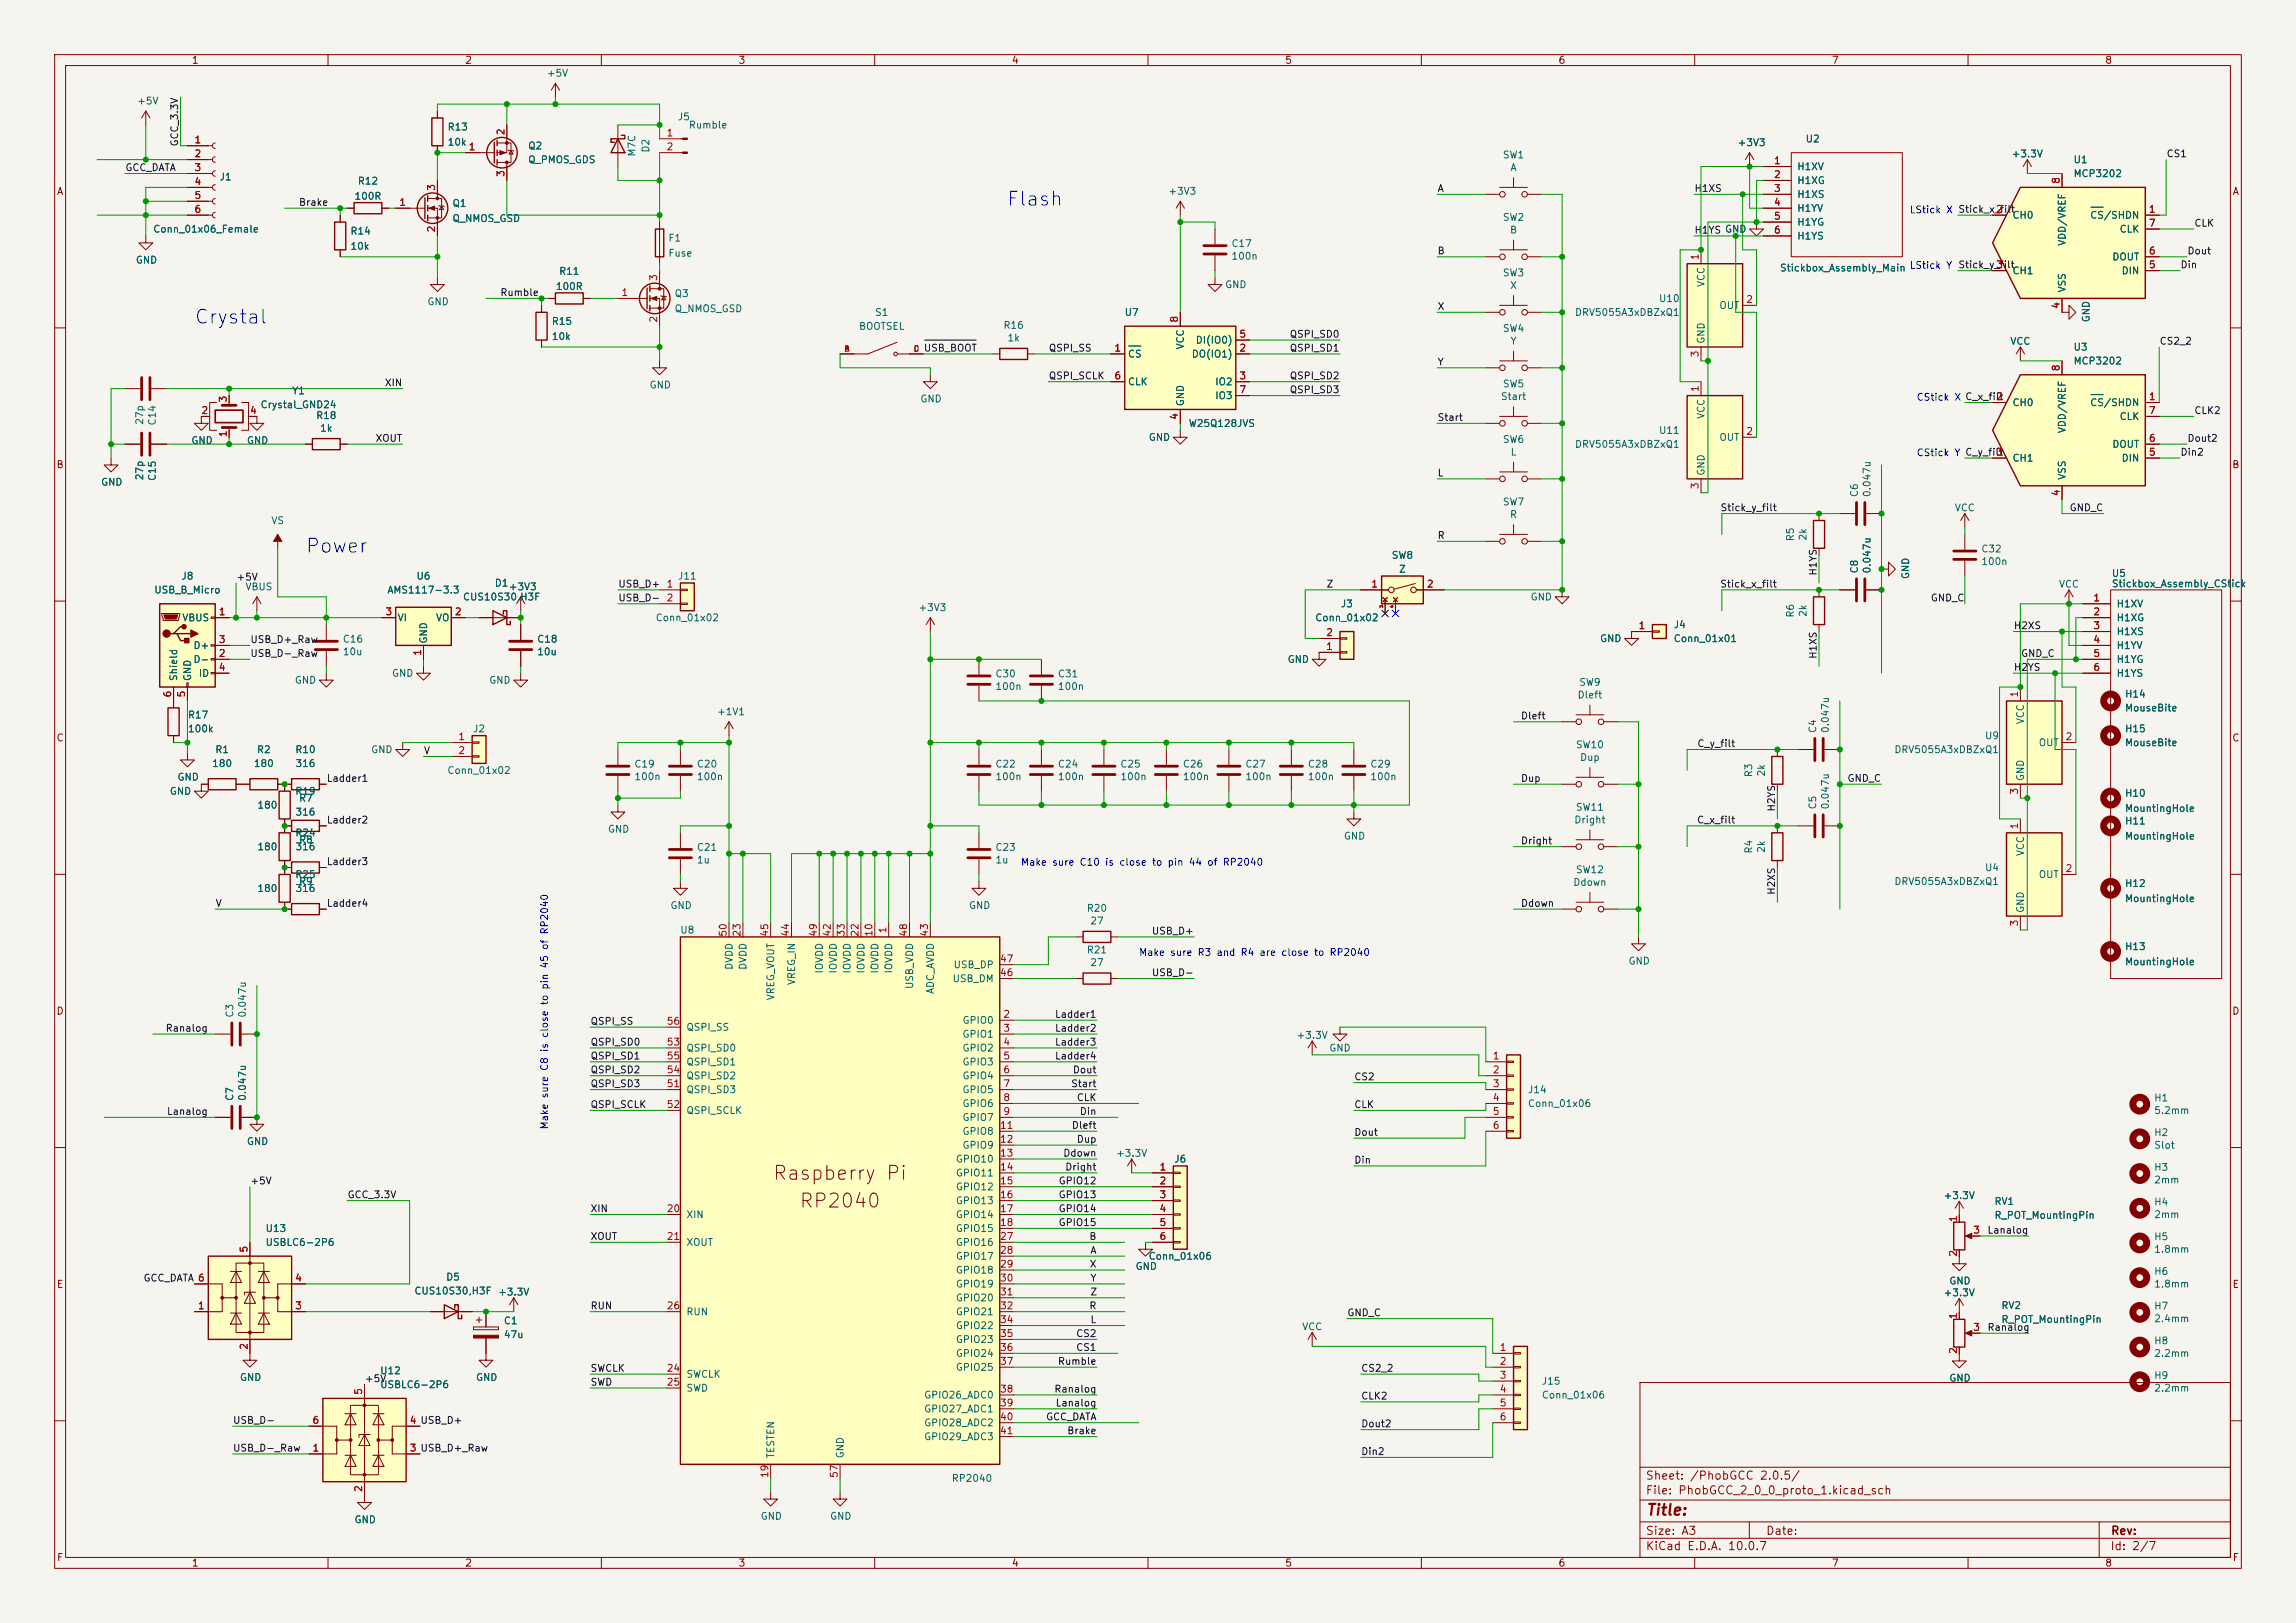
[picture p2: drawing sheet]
<svg xmlns="http://www.w3.org/2000/svg" width="420mm" height="297mm" viewBox="0 0 420 297" stroke-linecap="round" stroke-linejoin="round" font-family="sans-serif">
<defs><g id="words">
<g font-size="2.5" fill="#0000c2">
<text x="184" y="38.3">Flash</text>
<text x="35.4" y="59.9">Crystal</text>
<text x="55.7" y="101.8">Power</text>
</g>
<g font-size="2.5" fill="#840000">
<text x="141.2" y="216.6">Raspberry Pi</text>
<text x="146" y="221.6">RP2040</text>
</g>
<text font-size="2" fill="#840000" x="301" y="277.8">Title:</text>
<g font-size="1.5" fill="#840000">
<text x="300.9" y="273.8">File: PhobGCC_2_0_0_proto_1.kicad_sch</text>
<text x="300.9" y="271.1">Sheet: /PhobGCC 2.0.5/</text>
<text x="300.9" y="281.2">Size: A3</text>
<text x="322.9" y="281.2">Date:</text>
<text x="386" y="281.2">Rev:</text>
<text x="300.9" y="284">KiCad E.D.A. 10.0.7</text>
<text x="385.9" y="284">Id: 2/7</text>
</g>
<g font-size="1.3" fill="#840000">
<text x="35" y="12">1</text>
<text x="85" y="12">2</text>
<text x="135" y="12">3</text>
<text x="185" y="12">4</text>
<text x="235" y="12">5</text>
<text x="285" y="12">6</text>
<text x="335" y="12">7</text>
<text x="385" y="12">8</text>
<text x="10.3" y="36">A</text>
<text x="408.3" y="36">A</text>
<text x="10.2" y="86">B</text>
<text x="408.2" y="86">B</text>
<text x="10.2" y="136">C</text>
<text x="408.2" y="136">C</text>
<text x="10.2" y="186">D</text>
<text x="408.2" y="186">D</text>
<text x="10.3" y="236">E</text>
<text x="408.3" y="236">E</text>
<text x="10.3" y="286">F</text>
<text x="35" y="287">1</text>
<text x="85" y="287">2</text>
<text x="135" y="287">3</text>
<text x="185" y="287">4</text>
<text x="235" y="287">5</text>
<text x="285" y="287">6</text>
<text x="335" y="287">7</text>
<text x="385" y="287">8</text>
<text x="408.3" y="286">F</text>
</g>
<g font-size="1.3" fill="#006464">
<text x="99.9" y="14.3">+5V</text>
<text x="25" y="19.4">+5V</text>
<text x="123.9" y="22.3">J5</text>
<text x="125.9" y="23.8">Rumble</text>
<text x="81.8" y="24.2">R13</text>
<text x="81.8" y="27">10k</text>
<text x="96.5" y="27.6">Q2</text>
<text x="116.5" y="28.8" transform="rotate(-90 116.5 28.8)">M7C</text>
<text x="119.1" y="28" transform="rotate(-90 119.1 28)">D2</text>
<text x="274.8" y="29.3">SW1</text>
<text x="317.8" y="27">+3V3</text>
<text x="330.2" y="26.4">U2</text>
<text x="367.9" y="29.1">+3.3V</text>
<text x="40.1" y="33.3">J1</text>
<text x="65.3" y="34.1">R12</text>
<text x="96.5" y="30.2">Q_PMOS_GDS</text>
<text x="213.6" y="35.9">+3V3</text>
<text x="276.2" y="31.6">A</text>
<text x="328.6" y="31.4">H1XV</text>
<text x="328.6" y="34">H1XG</text>
<text x="379.2" y="30.2">U1</text>
<text x="379.2" y="32.7">MCP3202</text>
<text x="64.7" y="36.9">100R</text>
<text x="82.7" y="38.2">Q1</text>
<text x="82.7" y="40.9">Q_NMOS_GSD</text>
<text x="274.8" y="40.7">SW2</text>
<text x="328.6" y="36.5">H1XS</text>
<text x="328.6" y="39.1">H1YV</text>
<text x="328.6" y="41.6">H1YG</text>
<text x="368" y="40.3">CH0</text>
<text x="382.2" y="40.3">CS/SHDN</text>
<text x="27.9" y="42.9">Conn_01x06_Female</text>
<text x="64" y="43.2">R14</text>
<text x="64" y="46">10k</text>
<text x="122.2" y="44.5">F1</text>
<text x="122.2" y="47.3">Fuse</text>
<text x="225.2" y="45.5">C17</text>
<text x="225.2" y="47.8">100n</text>
<text x="276.1" y="43">B</text>
<text x="315.4" y="42.9">GND</text>
<text x="328.6" y="44.1">H1YS</text>
<text x="378.2" y="45.1" transform="rotate(-90 378.2 45.1)">VDD/VREF</text>
<text x="386.3" y="48">DOUT</text>
<text x="387.6" y="42.9">CLK</text>
<text x="24.7" y="48.5">GND</text>
<text x="101.6" y="53.4">100R</text>
<text x="102.2" y="50.6">R11</text>
<text x="224" y="53">GND</text>
<text x="274.8" y="50.9">SW3</text>
<text x="276.1" y="53.2">X</text>
<text x="312.1" y="52.6" transform="rotate(-90 312.1 52.6)">VCC</text>
<text x="325.5" y="50">Stickbox_Assembly_Main</text>
<text x="368" y="50.5">CH1</text>
<text x="378.2" y="53.6" transform="rotate(-90 378.2 53.6)">VSS</text>
<text x="388" y="50.5">DIN</text>
<text x="78.1" y="56.2">GND</text>
<text x="100.8" y="59.7">R15</text>
<text x="123.3" y="54.7">Q3</text>
<text x="123.3" y="57.4">Q_NMOS_GSD</text>
<text x="160" y="58.1">S1</text>
<text x="205.6" y="58.1">U7</text>
<text x="288" y="58.1">DRV5055A3xDBZxQ1</text>
<text x="303.4" y="55.6">U10</text>
<text x="314.4" y="56.8">OUT</text>
<text x="382.5" y="59.1" transform="rotate(-90 382.5 59.1)">GND</text>
<text x="100.8" y="62.5">10k</text>
<text x="157" y="60.7">BOOTSEL</text>
<text x="183.4" y="60.5">R16</text>
<text x="184.2" y="62.8">1k</text>
<text x="206.2" y="65.7">CS</text>
<text x="216.9" y="64.1" transform="rotate(-90 216.9 64.1)">VCC</text>
<text x="217.9" y="65.7">DO(IO1)</text>
<text x="218.6" y="63.2">DI(IO0)</text>
<text x="274.8" y="61">SW4</text>
<text x="276.2" y="63.3">Y</text>
<text x="312.1" y="63" transform="rotate(-90 312.1 63)">GND</text>
<text x="367.6" y="63.4">VCC</text>
<text x="379.2" y="64.5">U3</text>
<text x="118.7" y="71.4">GND</text>
<text x="206.2" y="70.8">CLK</text>
<text x="222.2" y="70.8">IO2</text>
<text x="274.8" y="71.2">SW5</text>
<text x="379.2" y="67">MCP3202</text>
<text x="26.5" y="77.8" transform="rotate(-90 26.5 77.8)">27p</text>
<text x="28.8" y="78" transform="rotate(-90 28.8 78)">C14</text>
<text x="47.6" y="75">Crystal_GND24</text>
<text x="53.3" y="72.5">Y1</text>
<text x="57.7" y="77">R18</text>
<text x="168.2" y="73.9">GND</text>
<text x="216.9" y="74.4" transform="rotate(-90 216.9 74.4)">GND</text>
<text x="222.2" y="73.4">IO3</text>
<text x="274.4" y="73.5">Start</text>
<text x="312.1" y="76.8" transform="rotate(-90 312.1 76.8)">VCC</text>
<text x="368" y="74.6">CH0</text>
<text x="382.2" y="74.6">CS/SHDN</text>
<text x="387.6" y="77.2">CLK</text>
<text x="34.9" y="81.6">GND</text>
<text x="45.1" y="81.6">GND</text>
<text x="58.4" y="79.3">1k</text>
<text x="210" y="81">GND</text>
<text x="217.3" y="78.4">W25Q128JVS</text>
<text x="274.8" y="81.4">SW6</text>
<text x="276.2" y="83.7">L</text>
<text x="288" y="82.2">DRV5055A3xDBZxQ1</text>
<text x="303.4" y="79.7">U11</text>
<text x="314.4" y="81">OUT</text>
<text x="378.2" y="79.4" transform="rotate(-90 378.2 79.4)">VDD/VREF</text>
<text x="386.3" y="82.2">DOUT</text>
<text x="18.4" y="89.2">GND</text>
<text x="26.5" y="88" transform="rotate(-90 26.5 88)">27p</text>
<text x="28.8" y="88.1" transform="rotate(-90 28.8 88.1)">C15</text>
<text x="312.1" y="87.1" transform="rotate(-90 312.1 87.1)">GND</text>
<text x="368" y="84.8">CH1</text>
<text x="378.2" y="87.9" transform="rotate(-90 378.2 87.9)">VSS</text>
<text x="388" y="84.8">DIN</text>
<text x="274.8" y="92.8">SW7</text>
<text x="276.1" y="95.1">R</text>
<text x="340.2" y="91.1" transform="rotate(-90 340.2 91.1)">C6</text>
<text x="342.5" y="91.1" transform="rotate(-90 342.5 91.1)">0.047u</text>
<text x="357.5" y="93.9">VCC</text>
<text x="49.5" y="96.2">VS</text>
<text x="328.4" y="99.2" transform="rotate(-90 328.4 99.2)">R5</text>
<text x="330.8" y="99" transform="rotate(-90 330.8 99)">2k</text>
<text x="362.3" y="101.4">C32</text>
<text x="33.1" y="106.4">J8</text>
<text x="76.1" y="106.4">U6</text>
<text x="90.4" y="107.6">D1</text>
<text x="123.9" y="106.4">J11</text>
<text x="254.5" y="102.6">SW8</text>
<text x="255.8" y="105.1">Z</text>
<text x="340.2" y="105" transform="rotate(-90 340.2 105)">C8</text>
<text x="342.5" y="105" transform="rotate(-90 342.5 105)">0.047u</text>
<text x="349.5" y="106.1" transform="rotate(-90 349.5 106.1)">GND</text>
<text x="362.3" y="103.7">100n</text>
<text x="376.5" y="107.8">VCC</text>
<text x="386.2" y="105.9">U5</text>
<text x="386.2" y="107.8">Stickbox_Assembly_CStick</text>
<text x="28.1" y="108.9">USB_B_Micro</text>
<text x="33.2" y="114">VBUS</text>
<text x="44.8" y="108.3">VBUS</text>
<text x="70.8" y="108.9">AMS1117-3.3</text>
<text x="72.6" y="114">VI</text>
<text x="79.6" y="114">VO</text>
<text x="84.6" y="110.2">CUS10S30,H3F</text>
<text x="93" y="108.3">+3V3</text>
<text x="119.8" y="114">Conn_01x02</text>
<text x="167.9" y="112.1">+3V3</text>
<text x="240.5" y="114">Conn_01x02</text>
<text x="245.2" y="111.5">J3</text>
<text x="279.9" y="110.2">GND</text>
<text x="328.4" y="113.1" transform="rotate(-90 328.4 113.1)">R6</text>
<text x="330.8" y="113" transform="rotate(-90 330.8 113)">2k</text>
<text x="387.1" y="111.5">H1XV</text>
<text x="387.1" y="114">H1XG</text>
<text x="35.3" y="119.1">D+</text>
<text x="62.6" y="117.9">C16</text>
<text x="78.4" y="117.9" transform="rotate(-90 78.4 117.9)">GND</text>
<text x="98.2" y="117.9">C18</text>
<text x="292.6" y="117.8">GND</text>
<text x="306.1" y="115.3">J4</text>
<text x="306.1" y="117.8">Conn_01x01</text>
<text x="387.1" y="116.5">H1XS</text>
<text x="387.1" y="119.1">H1YV</text>
<text x="32.7" y="124.7" transform="rotate(-90 32.7 124.7)">Shield</text>
<text x="35.3" y="124.7" transform="rotate(-90 35.3 124.7)">GND</text>
<text x="35.3" y="121.6">D-</text>
<text x="36.3" y="124.2">ID</text>
<text x="53.8" y="125.4">GND</text>
<text x="62.6" y="120.2">10u</text>
<text x="71.6" y="124.2">GND</text>
<text x="89.4" y="125.4">GND</text>
<text x="98.2" y="120.2">10u</text>
<text x="182" y="124.3">C30</text>
<text x="193.4" y="124.3">C31</text>
<text x="235.4" y="121.6">GND</text>
<text x="288.8" y="125.8">SW9</text>
<text x="387.1" y="121.6">H1YG</text>
<text x="387.1" y="124.2">H1YS</text>
<text x="34.3" y="131.8">R17</text>
<text x="131.1" y="131.2">+1V1</text>
<text x="182" y="126.6">100n</text>
<text x="193.4" y="126.6">100n</text>
<text x="288.5" y="128.1">Dleft</text>
<text x="388.6" y="128">H14</text>
<text x="388.6" y="130.5">MouseBite</text>
<text x="34.3" y="134.3">100k</text>
<text x="86.4" y="134.3">J2</text>
<text x="288.2" y="137.2">SW10</text>
<text x="332.5" y="134.3" transform="rotate(-90 332.5 134.3)">C4</text>
<text x="334.8" y="134.3" transform="rotate(-90 334.8 134.3)">0.047u</text>
<text x="363" y="135.6">U9</text>
<text x="370.5" y="132.6" transform="rotate(-90 370.5 132.6)">VCC</text>
<text x="372.8" y="136.9">OUT</text>
<text x="388.6" y="134.3">H15</text>
<text x="388.6" y="136.9">MouseBite</text>
<text x="32.4" y="143.2">GND</text>
<text x="38.7" y="140.7">180</text>
<text x="39.3" y="138.1">R1</text>
<text x="46.3" y="140.7">180</text>
<text x="46.9" y="138.1">R2</text>
<text x="53.9" y="138.1">R10</text>
<text x="53.9" y="140.7">316</text>
<text x="67.8" y="138.1">GND</text>
<text x="81.7" y="141.9">Conn_01x02</text>
<text x="115.9" y="140.8">C19</text>
<text x="115.9" y="143.1">100n</text>
<text x="127.4" y="140.8">C20</text>
<text x="127.4" y="143.1">100n</text>
<text x="182" y="140.8">C22</text>
<text x="182" y="143.1">100n</text>
<text x="193.4" y="140.8">C24</text>
<text x="193.4" y="143.1">100n</text>
<text x="204.8" y="140.8">C25</text>
<text x="204.8" y="143.1">100n</text>
<text x="216.3" y="140.8">C26</text>
<text x="216.3" y="143.1">100n</text>
<text x="227.7" y="140.8">C27</text>
<text x="227.7" y="143.1">100n</text>
<text x="239.1" y="140.8">C28</text>
<text x="239.1" y="143.1">100n</text>
<text x="250.6" y="140.8">C29</text>
<text x="250.6" y="143.1">100n</text>
<text x="288.9" y="139.5">Dup</text>
<text x="320.8" y="142.3" transform="rotate(-90 320.8 142.3)">R3</text>
<text x="323.1" y="142.2" transform="rotate(-90 323.1 142.2)">2k</text>
<text x="346.4" y="138.1">DRV5055A3xDBZxQ1</text>
<text x="370.5" y="143" transform="rotate(-90 370.5 143)">GND</text>
<text x="31" y="145.7">GND</text>
<text x="47" y="148.3">180</text>
<text x="53.9" y="145.7">R19</text>
<text x="53.9" y="149.6">316</text>
<text x="54.6" y="147">R7</text>
<text x="288.2" y="148.7">SW11</text>
<text x="332.5" y="148.2" transform="rotate(-90 332.5 148.2)">C5</text>
<text x="334.8" y="148.2" transform="rotate(-90 334.8 148.2)">0.047u</text>
<text x="388.6" y="146.1">H10</text>
<text x="388.6" y="148.9">MountingHole</text>
<text x="47" y="155.9">180</text>
<text x="53.9" y="153.4">R24</text>
<text x="53.9" y="155.9">316</text>
<text x="54.6" y="154.6">R8</text>
<text x="111.1" y="152.7">GND</text>
<text x="245.7" y="153.9">GND</text>
<text x="287.9" y="151">Dright</text>
<text x="388.6" y="151.2">H11</text>
<text x="388.6" y="154">MountingHole</text>
<text x="53.9" y="161">R25</text>
<text x="127.4" y="156">C21</text>
<text x="127.4" y="158.3">1u</text>
<text x="182" y="156">C23</text>
<text x="182" y="158.3">1u</text>
<text x="288.2" y="160.1">SW12</text>
<text x="320.8" y="156.3" transform="rotate(-90 320.8 156.3)">R4</text>
<text x="323.1" y="156.2" transform="rotate(-90 323.1 156.2)">2k</text>
<text x="363" y="159.7">U4</text>
<text x="370.5" y="156.8" transform="rotate(-90 370.5 156.8)">VCC</text>
<text x="372.8" y="161">OUT</text>
<text x="47" y="163.5">180</text>
<text x="53.9" y="163.5">316</text>
<text x="54.6" y="162.3">R9</text>
<text x="122.5" y="166.6">GND</text>
<text x="177.1" y="166.6">GND</text>
<text x="198.7" y="167.2">R20</text>
<text x="287.7" y="162.4">Ddown</text>
<text x="346.4" y="162.3">DRV5055A3xDBZxQ1</text>
<text x="370.5" y="167.2" transform="rotate(-90 370.5 167.2)">GND</text>
<text x="388.6" y="162.6">H12</text>
<text x="388.6" y="165.4">MountingHole</text>
<text x="124.3" y="171.1">U8</text>
<text x="199.3" y="169.5">27</text>
<text x="134.3" y="177.6" transform="rotate(-90 134.3 177.6)">DVDD</text>
<text x="136.9" y="177.6" transform="rotate(-90 136.9 177.6)">DVDD</text>
<text x="150.8" y="178.3" transform="rotate(-90 150.8 178.3)">IOVDD</text>
<text x="153.4" y="178.3" transform="rotate(-90 153.4 178.3)">IOVDD</text>
<text x="155.9" y="178.3" transform="rotate(-90 155.9 178.3)">IOVDD</text>
<text x="158.4" y="178.3" transform="rotate(-90 158.4 178.3)">IOVDD</text>
<text x="161" y="178.3" transform="rotate(-90 161 178.3)">IOVDD</text>
<text x="163.5" y="178.3" transform="rotate(-90 163.5 178.3)">IOVDD</text>
<text x="174.3" y="177.5">USB_DP</text>
<text x="198.7" y="174.8">R21</text>
<text x="199.3" y="177.1">27</text>
<text x="297.8" y="176.8">GND</text>
<text x="388.6" y="174.2">H13</text>
<text x="388.6" y="176.9">MountingHole</text>
<text x="141.9" y="183.2" transform="rotate(-90 141.9 183.2)">VREG_VOUT</text>
<text x="145.7" y="180.4" transform="rotate(-90 145.7 180.4)">VREG_IN</text>
<text x="167.3" y="181.1" transform="rotate(-90 167.3 181.1)">USB_VDD</text>
<text x="171.1" y="182" transform="rotate(-90 171.1 182)">ADC_AVDD</text>
<text x="174.1" y="180">USB_DM</text>
<text x="43" y="186.3" transform="rotate(-90 43 186.3)">C3</text>
<text x="45.3" y="186.3" transform="rotate(-90 45.3 186.3)">0.047u</text>
<text x="125.4" y="188.9">QSPI_SS</text>
<text x="176" y="187.7">GPIO0</text>
<text x="176" y="190.2">GPIO1</text>
<text x="237.1" y="190.4">+3.3V</text>
<text x="125.4" y="192.7">QSPI_SD0</text>
<text x="125.4" y="197.8">QSPI_SD2</text>
<text x="125.4" y="195.3">QSPI_SD1</text>
<text x="176" y="192.7">GPIO2</text>
<text x="176" y="195.3">GPIO3</text>
<text x="176" y="197.8">GPIO4</text>
<text x="243" y="192.7">GND</text>
<text x="43" y="201.6" transform="rotate(-90 43 201.6)">C7</text>
<text x="45.3" y="201.6" transform="rotate(-90 45.3 201.6)">0.047u</text>
<text x="125.4" y="200.4">QSPI_SD3</text>
<text x="176" y="200.4">GPIO5</text>
<text x="176" y="202.9">GPIO6</text>
<text x="279.4" y="200.4">J14</text>
<text x="279.4" y="202.9">Conn_01x06</text>
<text x="393.9" y="201.9">H1</text>
<text x="45.1" y="209.8">GND</text>
<text x="125.4" y="204.2">QSPI_SCLK</text>
<text x="176" y="205.4">GPIO7</text>
<text x="176" y="208">GPIO8</text>
<text x="393.9" y="204.2">5.2mm</text>
<text x="393.9" y="208.2">H2</text>
<text x="174.7" y="213.1">GPIO10</text>
<text x="174.7" y="215.6">GPIO11</text>
<text x="176" y="210.5">GPIO9</text>
<text x="204" y="212">+3.3V</text>
<text x="214.7" y="213.1">J6</text>
<text x="393.9" y="214.6">H3</text>
<text x="393.9" y="210.5">Slot</text>
<text x="174.7" y="218.1">GPIO12</text>
<text x="174.7" y="220.7">GPIO13</text>
<text x="355.4" y="219.7">+3.3V</text>
<text x="364.7" y="220.8">RV1</text>
<text x="393.9" y="216.9">2mm</text>
<text x="393.9" y="220.9">H4</text>
<text x="48.5" y="225.8">U13</text>
<text x="125.4" y="223.2">XIN</text>
<text x="174.7" y="223.2">GPIO14</text>
<text x="174.7" y="225.8">GPIO15</text>
<text x="364.7" y="223.3">R_POT_MountingPin</text>
<text x="393.9" y="223.2">2mm</text>
<text x="393.9" y="227.3">H5</text>
<text x="48.5" y="228.3">USBLC6-2P6</text>
<text x="125.4" y="228.3">XOUT</text>
<text x="174.7" y="228.3">GPIO16</text>
<text x="174.7" y="230.8">GPIO17</text>
<text x="174.7" y="233.4">GPIO18</text>
<text x="207.6" y="232.7">GND</text>
<text x="210" y="230.8">Conn_01x06</text>
<text x="393.9" y="229.6">1.8mm</text>
<text x="393.9" y="233.6">H6</text>
<text x="75.7" y="237.2">CUS10S30,H3F</text>
<text x="81.5" y="234.6">D5</text>
<text x="91" y="237.4">+3.3V</text>
<text x="174.7" y="235.9">GPIO19</text>
<text x="174.7" y="238.5">GPIO20</text>
<text x="355.4" y="237.5">+3.3V</text>
<text x="356.5" y="235.4">GND</text>
<text x="366" y="239.9">RV2</text>
<text x="393.9" y="235.9">1.8mm</text>
<text x="393.9" y="240">H7</text>
<text x="92.1" y="242.6">C1</text>
<text x="92.1" y="245.2">47u</text>
<text x="125.4" y="241">RUN</text>
<text x="174.7" y="241">GPIO21</text>
<text x="174.7" y="243.5">GPIO22</text>
<text x="238.1" y="243.7">VCC</text>
<text x="366" y="242.4">R_POT_MountingPin</text>
<text x="393.9" y="242.3">2.4mm</text>
<text x="69.4" y="251.8">U12</text>
<text x="174.7" y="246.1">GPIO23</text>
<text x="174.7" y="248.6">GPIO24</text>
<text x="174.7" y="251.2">GPIO25</text>
<text x="393.9" y="246.3">H8</text>
<text x="393.9" y="248.6">2.2mm</text>
<text x="43.8" y="253">GND</text>
<text x="69.4" y="254.3">USBLC6-2P6</text>
<text x="87" y="253">GND</text>
<text x="125.4" y="252.4">SWCLK</text>
<text x="125.4" y="255">SWD</text>
<text x="168.9" y="256.2">GPIO26_ADC0</text>
<text x="281.9" y="253.7">J15</text>
<text x="281.9" y="256.2">Conn_01x06</text>
<text x="356.5" y="253.1">GND</text>
<text x="393.9" y="252.7">H9</text>
<text x="393.9" y="255">2.2mm</text>
<text x="168.9" y="258.8">GPIO27_ADC1</text>
<text x="168.9" y="261.3">GPIO28_ADC2</text>
<text x="168.9" y="263.9">GPIO29_ADC3</text>
<text x="141.9" y="267" transform="rotate(-90 141.9 267)">TESTEN</text>
<text x="154.6" y="267" transform="rotate(-90 154.6 267)">GND</text>
<text x="174" y="271.5">RP2040</text>
<text x="64.7" y="279">GND</text>
<text x="139" y="278.4">GND</text>
<text x="151.7" y="278.4">GND</text>
</g>
<g font-size="1.3" fill="#0f0f0f">
<text x="32.9" y="26.9" transform="rotate(-90 32.9 26.9)">GCC_3.3V</text>
<text x="396.2" y="29.1">CS1</text>
<text x="22.8" y="31.6">GCC_DATA</text>
<text x="262.9" y="35.4">A</text>
<text x="309.9" y="35.4">H1XS</text>
<text x="54.6" y="38">Brake</text>
<text x="401.3" y="41.8">CLK</text>
<text x="262.9" y="46.9">B</text>
<text x="309.9" y="43.1">H1YS GND</text>
<text x="400" y="46.9">Dout</text>
<text x="358.1" y="49.4">Stick_y_filt</text>
<text x="398.8" y="49.4">Din</text>
<text x="91.4" y="54.5">Rumble</text>
<text x="262.9" y="57">X</text>
<text x="168.9" y="64.6">USB_BOOT</text>
<text x="191.7" y="64.6">QSPI_SS</text>
<text x="235.8" y="62.1">QSPI_SD0</text>
<text x="235.8" y="64.6">QSPI_SD1</text>
<text x="394.9" y="63.4">CS2_2</text>
<text x="70.3" y="71">XIN</text>
<text x="191.7" y="69.7">QSPI_SCLK</text>
<text x="235.8" y="69.7">QSPI_SD2</text>
<text x="262.9" y="67.2">Y</text>
<text x="235.8" y="72.3">QSPI_SD3</text>
<text x="262.9" y="77.3">Start</text>
<text x="401.3" y="76.1">CLK2</text>
<text x="68.6" y="81.2">XOUT</text>
<text x="398.8" y="83.7">Din2</text>
<text x="400" y="81.2">Dout2</text>
<text x="262.9" y="87.5">L</text>
<text x="314.6" y="93.9">Stick_y_filt</text>
<text x="378.5" y="93.9">GND_C</text>
<text x="262.9" y="98.9">R</text>
<text x="43.2" y="106.6">+5V</text>
<text x="113" y="107.8">USB_D+</text>
<text x="242.5" y="107.8">Z</text>
<text x="314.6" y="107.8">Stick_x_filt</text>
<text x="332.6" y="105.4" transform="rotate(-90 332.6 105.4)">H1YS</text>
<text x="113" y="110.4">USB_D-</text>
<text x="353.1" y="110.4">GND_C</text>
<text x="45.7" y="118">USB_D+_Raw</text>
<text x="368.3" y="115.4">H2XS</text>
<text x="45.7" y="120.5">USB_D-_Raw</text>
<text x="332.6" y="120.7" transform="rotate(-90 332.6 120.7)">H1XS</text>
<text x="368.3" y="123.1">H2YS</text>
<text x="369.6" y="120.5">GND_C</text>
<text x="278.1" y="132">Dleft</text>
<text x="310.4" y="137">C_y_filt</text>
<text x="59.7" y="143.4">Ladder1</text>
<text x="77.4" y="138.3">V</text>
<text x="278.1" y="143.4">Dup</text>
<text x="337.8" y="143.4">GND_C</text>
<text x="325" y="148.6" transform="rotate(-90 325 148.6)">H2YS</text>
<text x="59.7" y="151">Ladder2</text>
<text x="278.1" y="154.8">Dright</text>
<text x="310.3" y="151">C_x_filt</text>
<text x="59.7" y="158.6">Ladder3</text>
<text x="39.3" y="166.2">V</text>
<text x="59.7" y="166.2">Ladder4</text>
<text x="278.1" y="166.2">Ddown</text>
<text x="325" y="163.9" transform="rotate(-90 325 163.9)">H2XS</text>
<text x="210.6" y="171.3">USB_D+</text>
<text x="210.6" y="178.9">USB_D-</text>
<text x="30.2" y="189.1">Ranalog</text>
<text x="107.9" y="187.8">QSPI_SS</text>
<text x="107.9" y="191.6">QSPI_SD0</text>
<text x="192.9" y="186.6">Ladder1</text>
<text x="192.9" y="189.1">Ladder2</text>
<text x="192.9" y="191.6">Ladder3</text>
<text x="107.9" y="196.7">QSPI_SD2</text>
<text x="107.9" y="194.2">QSPI_SD1</text>
<text x="192.9" y="194.2">Ladder4</text>
<text x="196.1" y="196.7">Dout</text>
<text x="247.6" y="198">CS2</text>
<text x="107.9" y="203.1">QSPI_SCLK</text>
<text x="107.9" y="199.3">QSPI_SD3</text>
<text x="195.8" y="199.3">Start</text>
<text x="196.9" y="201.8">CLK</text>
<text x="247.6" y="203.1">CLK</text>
<text x="30.4" y="204.3">Lanalog</text>
<text x="196" y="206.9">Dleft</text>
<text x="196.9" y="209.4">Dup</text>
<text x="197.4" y="204.3">Din</text>
<text x="247.6" y="208.2">Dout</text>
<text x="194.4" y="212">Ddown</text>
<text x="194.7" y="214.5">Dright</text>
<text x="247.6" y="213.2">Din</text>
<text x="45.7" y="217">+5V</text>
<text x="63.5" y="219.6">GCC_3.3V</text>
<text x="193.5" y="217">GPIO12</text>
<text x="193.5" y="219.6">GPIO13</text>
<text x="107.9" y="222.1">XIN</text>
<text x="107.9" y="227.2">XOUT</text>
<text x="193.5" y="224.7">GPIO15</text>
<text x="193.5" y="222.1">GPIO14</text>
<text x="199.2" y="227.2">B</text>
<text x="363.4" y="226.1">Lanalog</text>
<text x="199.2" y="232.3">X</text>
<text x="199.3" y="229.7">A</text>
<text x="26.1" y="234.8">GCC_DATA 6</text>
<text x="107.9" y="239.9">RUN</text>
<text x="199.2" y="239.9">R</text>
<text x="199.3" y="234.8">Y</text>
<text x="199.4" y="237.4">Z</text>
<text x="196.7" y="245">CS2</text>
<text x="199.4" y="242.4">L</text>
<text x="246.4" y="241.2">GND_C</text>
<text x="363.4" y="243.8">Ranalog</text>
<text x="107.9" y="251.3">SWCLK</text>
<text x="193.4" y="250.1">Rumble</text>
<text x="196.7" y="247.5">CS1</text>
<text x="248.9" y="251.3">CS2_2</text>
<text x="66.6" y="253.2">+5V</text>
<text x="107.9" y="253.9">SWD</text>
<text x="192.8" y="255.1">Ranalog</text>
<text x="193" y="257.7">Lanalog</text>
<text x="248.9" y="256.4">CLK2</text>
<text x="42.5" y="260.9">USB_D-</text>
<text x="191.2" y="260.2">GCC_DATA</text>
<text x="195.1" y="262.8">Brake</text>
<text x="248.9" y="261.5">Dout2</text>
<text x="42.5" y="265.9">USB_D-_Raw</text>
<text x="248.9" y="266.6">Din2</text>
</g>
<g font-size="1.3" fill="#a90000">
<text x="35.5" y="26.5">1</text>
<text x="35.5" y="29.1">2</text>
<text x="85.6" y="27.8">1</text>
<text x="92.6" y="24.9" transform="rotate(-90 92.6 24.9)">2</text>
<text x="121.8" y="25.3">1</text>
<text x="121.8" y="27.8">2</text>
<text x="35.5" y="31.6">3</text>
<text x="35.5" y="34.2">4</text>
<text x="79.9" y="35" transform="rotate(-90 79.9 35)">3</text>
<text x="92.6" y="32.5" transform="rotate(-90 92.6 32.5)">3</text>
<text x="324.4" y="30.3">1</text>
<text x="324.4" y="32.9">2</text>
<text x="324.4" y="35.4">3</text>
<text x="377.1" y="33.8" transform="rotate(-90 377.1 33.8)">8</text>
<text x="35.5" y="36.7">5</text>
<text x="35.5" y="39.2">6</text>
<text x="72.9" y="38">1</text>
<text x="324.4" y="38">4</text>
<text x="324.4" y="40.5">5</text>
<text x="365" y="39.2">2</text>
<text x="393" y="39.2">1</text>
<text x="393" y="41.8">7</text>
<text x="79.9" y="42.6" transform="rotate(-90 79.9 42.6)">2</text>
<text x="311" y="47.7" transform="rotate(-90 311 47.7)">1</text>
<text x="324.4" y="43">6</text>
<text x="393" y="46.9">6</text>
<text x="120.5" y="51.5" transform="rotate(-90 120.5 51.5)">3</text>
<text x="365" y="49.4">3</text>
<text x="393" y="49.4">5</text>
<text x="113.6" y="54.5">1</text>
<text x="120.5" y="59.2" transform="rotate(-90 120.5 59.2)">2</text>
<text x="215.8" y="59.2" transform="rotate(-90 215.8 59.2)">8</text>
<text x="319.3" y="55.7">2</text>
<text x="377.1" y="56.6" transform="rotate(-90 377.1 56.6)">4</text>
<text x="203.7" y="64.6">1</text>
<text x="226.6" y="64.6">2</text>
<text x="226.6" y="62.1">5</text>
<text x="311" y="65.5" transform="rotate(-90 311 65.5)">3</text>
<text x="203.7" y="69.7">6</text>
<text x="226.6" y="69.7">3</text>
<text x="311" y="71.9" transform="rotate(-90 311 71.9)">1</text>
<text x="377.1" y="68" transform="rotate(-90 377.1 68)">8</text>
<text x="36.7" y="76.1">2</text>
<text x="41.8" y="73.8" transform="rotate(-90 41.8 73.8)">3</text>
<text x="45.6" y="76.1">4</text>
<text x="215.8" y="76.9" transform="rotate(-90 215.8 76.9)">4</text>
<text x="226.6" y="72.3">7</text>
<text x="365" y="73.5">2</text>
<text x="393" y="73.5">1</text>
<text x="393" y="76.1">7</text>
<text x="41.8" y="80.1" transform="rotate(-90 41.8 80.1)">1</text>
<text x="319.3" y="79.9">2</text>
<text x="365" y="83.7">3</text>
<text x="393" y="83.7">5</text>
<text x="393" y="81.1">6</text>
<text x="311" y="89.6" transform="rotate(-90 311 89.6)">3</text>
<text x="377.1" y="90.9" transform="rotate(-90 377.1 90.9)">4</text>
<text x="121.8" y="107.8">1</text>
<text x="250.7" y="107.8">1</text>
<text x="260.9" y="107.8">2</text>
<text x="39.9" y="112.9">1</text>
<text x="70.4" y="112.9">3</text>
<text x="83.1" y="112.9">2</text>
<text x="121.8" y="110.4">2</text>
<text x="382.8" y="110.4">1</text>
<text x="382.8" y="112.9">2</text>
<text x="39.9" y="118">3</text>
<text x="242.5" y="119.2">1</text>
<text x="242.5" y="116.7">2</text>
<text x="299.6" y="115.4">1</text>
<text x="382.8" y="115.4">3</text>
<text x="382.8" y="118">4</text>
<text x="39.9" y="120.5">2</text>
<text x="39.9" y="123.1">4</text>
<text x="77.3" y="120.1" transform="rotate(-90 77.3 120.1)">1</text>
<text x="382.8" y="120.5">5</text>
<text x="382.8" y="123.1">6</text>
<text x="31.6" y="127.7" transform="rotate(-90 31.6 127.7)">6</text>
<text x="34.2" y="127.7" transform="rotate(-90 34.2 127.7)">5</text>
<text x="369.4" y="127.7" transform="rotate(-90 369.4 127.7)">1</text>
<text x="83.7" y="135.8">1</text>
<text x="377.7" y="135.8">2</text>
<text x="83.7" y="138.3">2</text>
<text x="369.4" y="145.5" transform="rotate(-90 369.4 145.5)">3</text>
<text x="369.4" y="151.9" transform="rotate(-90 369.4 151.9)">1</text>
<text x="377.7" y="159.9">2</text>
<text x="133.2" y="171.5" transform="rotate(-90 133.2 171.5)">50</text>
<text x="135.8" y="171.5" transform="rotate(-90 135.8 171.5)">23</text>
<text x="140.8" y="171.5" transform="rotate(-90 140.8 171.5)">45</text>
<text x="144.6" y="171.5" transform="rotate(-90 144.6 171.5)">44</text>
<text x="149.7" y="171.5" transform="rotate(-90 149.7 171.5)">49</text>
<text x="152.3" y="171.5" transform="rotate(-90 152.3 171.5)">42</text>
<text x="154.8" y="171.5" transform="rotate(-90 154.8 171.5)">33</text>
<text x="157.3" y="171.5" transform="rotate(-90 157.3 171.5)">22</text>
<text x="159.9" y="171.5" transform="rotate(-90 159.9 171.5)">10</text>
<text x="162.4" y="170.9" transform="rotate(-90 162.4 170.9)">1</text>
<text x="166.2" y="171.5" transform="rotate(-90 166.2 171.5)">48</text>
<text x="170" y="171.5" transform="rotate(-90 170 171.5)">43</text>
<text x="369.4" y="169.6" transform="rotate(-90 369.4 169.6)">3</text>
<text x="182.8" y="178.9">46</text>
<text x="182.8" y="176.4">47</text>
<text x="121.9" y="191.6">53</text>
<text x="121.9" y="187.8">56</text>
<text x="183.4" y="186.6">2</text>
<text x="183.4" y="189.1">3</text>
<text x="183.4" y="191.6">4</text>
<text x="121.9" y="196.7">54</text>
<text x="121.9" y="194.2">55</text>
<text x="183.4" y="194.2">5</text>
<text x="183.4" y="196.7">6</text>
<text x="273" y="194.2">1</text>
<text x="273" y="196.7">2</text>
<text x="121.9" y="199.3">51</text>
<text x="121.9" y="203.1">52</text>
<text x="183.4" y="199.3">7</text>
<text x="183.4" y="201.8">8</text>
<text x="273" y="199.3">3</text>
<text x="273" y="201.8">4</text>
<text x="182.8" y="206.9">11</text>
<text x="182.8" y="209.4">12</text>
<text x="183.4" y="204.3">9</text>
<text x="273" y="204.3">5</text>
<text x="273" y="206.9">6</text>
<text x="182.8" y="212">13</text>
<text x="182.8" y="214.5">14</text>
<text x="212" y="214.5">1</text>
<text x="182.8" y="217">15</text>
<text x="182.8" y="219.6">16</text>
<text x="212" y="217">2</text>
<text x="212" y="219.6">3</text>
<text x="121.9" y="222.1">20</text>
<text x="121.9" y="227.2">21</text>
<text x="182.8" y="222.1">17</text>
<text x="182.8" y="224.7">18</text>
<text x="182.8" y="227.2">27</text>
<text x="212" y="222.1">4</text>
<text x="212" y="224.7">5</text>
<text x="212" y="227.2">6</text>
<text x="358.3" y="223.7" transform="rotate(-90 358.3 223.7)">1</text>
<text x="360.8" y="226.1">3</text>
<text x="45.6" y="229.3" transform="rotate(-90 45.6 229.3)">5</text>
<text x="182.8" y="229.7">28</text>
<text x="182.8" y="232.3">29</text>
<text x="358.3" y="230.1" transform="rotate(-90 358.3 230.1)">2</text>
<text x="36.1" y="239.9">1</text>
<text x="36.1" y="234.8">6</text>
<text x="53.9" y="239.9">3</text>
<text x="53.9" y="234.8">4</text>
<text x="121.9" y="239.9">26</text>
<text x="182.8" y="234.8">30</text>
<text x="182.8" y="237.4">31</text>
<text x="182.8" y="239.9">32</text>
<text x="182.8" y="242.4">34</text>
<text x="182.8" y="245">35</text>
<text x="358.3" y="241.5" transform="rotate(-90 358.3 241.5)">1</text>
<text x="360.8" y="243.8">3</text>
<text x="45.6" y="247.1" transform="rotate(-90 45.6 247.1)">2</text>
<text x="121.9" y="251.3">24</text>
<text x="182.8" y="247.5">36</text>
<text x="182.8" y="250.1">37</text>
<text x="274.2" y="247.5">1</text>
<text x="274.2" y="250.1">2</text>
<text x="358.3" y="247.9" transform="rotate(-90 358.3 247.9)">2</text>
<text x="66.5" y="255.4" transform="rotate(-90 66.5 255.4)">5</text>
<text x="121.9" y="253.9">25</text>
<text x="182.8" y="255.1">38</text>
<text x="182.8" y="257.7">39</text>
<text x="274.2" y="252.6">3</text>
<text x="274.2" y="255.1">4</text>
<text x="274.2" y="257.7">5</text>
<text x="57.1" y="260.8">6</text>
<text x="74.8" y="260.8">4 USB_D+</text>
<text x="74.8" y="260.8">4</text>
<text x="182.8" y="260.2">40</text>
<text x="182.8" y="262.8">41</text>
<text x="274.2" y="260.2">6</text>
<text x="57.1" y="265.9">1</text>
<text x="74.8" y="265.9">3 USB_D+_Raw</text>
<text x="74.8" y="265.9">3</text>
<text x="66.5" y="273.1" transform="rotate(-90 66.5 273.1)">2</text>
<text x="140.8" y="270.6" transform="rotate(-90 140.8 270.6)">19</text>
<text x="153.5" y="270.6" transform="rotate(-90 153.5 270.6)">57</text>
</g>
<g font-size="1.3" fill="#0000c2">
<text x="349.2" y="39.3">LStick X Stick_x_filt</text>
<text x="349.2" y="49.5">LStick Y</text>
<text x="350.5" y="73.6">CStick X C_x_filt</text>
<text x="350.5" y="83.8">CStick Y C_y_filt</text>
<text x="186.7" y="158.7">Make sure C10 is close to pin 44 of RP2040</text>
<text x="208.3" y="175.2">Make sure R3 and R4 are close to RP2040</text>
<text x="100.6" y="206.8" transform="rotate(-90 100.6 206.8)">Make sure C8 is close to pin 45 of RP2040</text>
</g>
<g font-size="1" fill="#a90000">
<text x="154.3" y="64.6">B</text>
<text x="154.4" y="64.6">A</text>
<text x="167" y="64.6">C</text>
<text x="167" y="64.6">D</text>
</g>
<g font-size=".5" fill="#a90000">
<text x="253.1" y="111.3" transform="rotate(-90 253.1 111.3)">3</text>
<text x="255" y="111.3" transform="rotate(-90 255 111.3)">4</text>
</g>
</g></defs>
<path d="M0 0h420v297h-420z" fill="#f5f4ef" stroke="#f5f4ef" stroke-width=".18"/>
<g fill="none" stroke="#840000" stroke-width=".18">
<path d="M10 10h400v277h-400zM12 12h396v273h-396zM60 10v2M110 10v2M160 10v2M210 10v2M260 10v2M310 10v2M360 10v2M72.4 38.1h5.3M78.2 36.3h2.6v3.6h-2.6M78.2 38.1h1.8v5.1"/>
<path d="M80 20.3v1.3M80 26.7v1.2M80 33v3.3M80.3 37.6l.1 .1h.8l.1 .1M80.8 37.7l.4 .7h-.8zM113 22.9v7.6M120.6 25.4h4.3M120.6 27.9h4.3M99.1 55.9v1.3M100.3 54.6h1.3M106.7 54.6h1.2M113 54.6h5.4"/>
<path d="M118.9 52.8h2.5v3.6h-2.5M118.9 54.6h1.7v5.1M120.6 40.6v7.7M120.6 49.5v3.3M120.9 54.1l.1 .1h.8l.1 .2M121.4 54.2l.4 .7h-.8zM10 60h2M47 76.2v1.3h1.3l-1.3 1.2-1.3-1.2h1.3M99.1 62.2v1.3M120.6 66v1.3h1.3l-1.3 1.3-1.2-1.3h1.2M408 60h2M20.3 83.8v1.3h1.3l-1.3 1.3-1.3-1.3h1.3"/>
<path d="M22.9 81.3h2.8M27.7 81.3h2.8M55.9 81.3h1.2M62.2 81.3h1.3M10 110h2M47 109.2l-.8 1.3M47 109.2l.8 1.3M47 109.2v2.6M381 110.5h5.1M381 113h5.1M381 115.6h5.1M381 118.1h5.1"/>
<path d="M386.1 108h20.3v71.1h-20.3zM408 110h2M213.4 137.2v2.8M325.1 137.2v1.2M381 120.7h5.1M381 123.2h5.1M10 160h2M213.4 142v2.8M285.7 143.5h2.6M285.7 154.9h2.6M288.3 142.2h5.1M288.3 153.7h5.1"/>
<path d="M290.8 140.5v1.7M290.8 151.9v1.8M293.4 143.5h2.5M293.4 154.9h2.5M325.1 143.5v1.3M408 160h2M10 210h2M408 210h2M358.4 230v1.3h1.3l-1.3 1.2-1.3-1.2h1.3M300 253h108v32h-108zM358.4 240.2v1.2M358.4 246.5v1.3"/>
<path d="M359.9 244h2.3M10 260h2M300 278.5h108M300 274.5h108M300 268.5h108M320 278.5v3M384 278.5v6.5M408 260h2M60 285v2M110 285v2M160 285v2M210 285v2"/>
<path d="M260 285v2M300 281.5h108M310 285v2M360 285v2"/>
<circle cx="288.8" cy="143.5" r=".51"/>
<circle cx="288.8" cy="154.9" r=".51"/>
<circle cx="292.9" cy="143.5" r=".51"/>
<circle cx="292.9" cy="154.9" r=".51"/>
</g>
<g fill="none" stroke="#840000" stroke-width=".25">
<path d="M77.7 36.2v3.8M78.2 35.8v1M78.2 37.6v1M78.2 39.4v1M79 21.6h2v5.1h-2zM113 25.4l1.3 2.5h-2.5zM113.7 24.8h.6v.6h-2.5v.6h.6M98 57.2h2.1v5h-2.1zM101.6 53.6h5.1v2h-5.1zM118.4 52.7v3.8M118.9 52.3v1M118.9 54.1v1"/>
<path d="M118.9 55.9v1M119.9 41.9h1.5v5.1h-1.5zM57.1 80.3h5.1v2h-5.1zM324.1 138.4h2v5.1h-2zM357.4 241.4h2v5.1h-2z"/>
<circle cx="79.1" cy="38.1" r="2.79"/>
<circle cx="119.8" cy="54.6" r="2.79"/>
</g>
<g fill="#840000" stroke="#840000" stroke-width=".18">
<path d="M359.5 244l1.2-.5v1z"/>
<path d="M124.9 25.3h.8v.2h-.8z"/>
<path d="M124.9 27.8h.8v.3h-.8z"/>
<path d="M119.1 54.6l1-.4v.8z"/>
<path d="M78.5 38.1l1-.4v.8z"/>
<circle cx="120.6" cy="52.8" r=".25"/>
<circle cx="120.6" cy="56.4" r=".25"/>
<circle cx="80" cy="36.3" r=".25"/>
<circle cx="80" cy="39.9" r=".25"/>
</g>
<path d="M25.9 79.2v4.1M27.4 79.2v4.1M211.3 140.2h4.1M211.3 141.7h4.1" fill="none" stroke="#840000" stroke-width=".51"/>
<g fill="none" stroke="#840000" stroke-width="1.3">
<circle cx="386.1" cy="134.6" r="1.27"/>
<circle cx="386.1" cy="128.3" r="1.27"/>
<circle cx="386.1" cy="146" r="1.27"/>
<circle cx="386.1" cy="151.1" r="1.27"/>
<circle cx="386.1" cy="162.6" r="1.27"/>
<circle cx="386.1" cy="174.1" r="1.27"/>
<circle cx="391.4" cy="214.8" r="1.27"/>
<circle cx="391.4" cy="221.1" r="1.27"/>
</g>
<path d="M302.3 114.3h2.5v2.5h-2.5z" fill="#ffffc2"/>
<g fill="none" stroke="#840000" stroke-width=".25">
<path d="M90.4 26v3.8M90.9 25.7v1M90.9 27.4v1M90.9 29.2v1M302.3 114.3h2.5v2.5h-2.5z"/>
<circle cx="91.8" cy="27.9" r="2.79"/>
</g>
<g fill="none" stroke="#840000" stroke-width=".18">
<path d="M101.6 15.2l-.8 1.3M101.6 15.2l.8 1.3M101.6 15.2v2.6M85.1 27.9h5.3M90.9 26.2h2.6v3.5h-2.6M92.7 22.9v5h-1.8M92.7 29.7v3.3M93 27.4l.1 .2h.8l.1 .1M93.5 27.6l.4 .6h-.8zM320 27.9l-.7 1.3M320 27.9l.8 1.3M320 27.9v2.6"/>
<path d="M322.6 30.5h5.1M322.6 33h5.1M322.6 35.6h5.1M322.6 38.1h5.1M327.7 27.9h20.3v19.1h-20.3zM370.8 29.2l-.7 1.3M370.8 29.2l.8 1.3M370.8 29.2v2.6M80 50.8v1.3h1.3l-1.3 1.2-1.3-1.2h1.3M322.6 40.6h5.1M322.6 43.2h5.1M285.7 108v1.2h1.3l-1.3 1.3-1.2-1.3h1.2"/>
<path d="M302.3 115.4h1.2v.3h-1.2zM302.3 115.6h-3.9v1.2h1.3l-1.3 1.3-1.2-1.3h1.2M285.7 132.1h2.6M288.3 130.8h5.1M290.8 129v1.8M293.4 132.1h2.5"/>
<circle cx="288.8" cy="132.1" r=".51"/>
<circle cx="292.9" cy="132.1" r=".51"/>
</g>
<circle cx="391.4" cy="227.5" r="1.27" fill="none" stroke="#840000" stroke-width="1.3"/>
<g fill="#840000" stroke="#840000" stroke-width=".18">
<path d="M91.4 27.6l1.1 .3-1.1 .4z"/>
<circle cx="92.7" cy="29.7" r=".25"/>
<circle cx="92.7" cy="26.2" r=".25"/>
</g>
<path d="M369.6 34.3h22.8v20.3h-22.8l-5.1-10.1z" fill="#ffffc2"/>
<path d="M369.6 34.3h22.8v20.3h-22.8l-5.1-10.1z" fill="none" stroke="#840000" stroke-width=".25"/>
<g fill="none" stroke="#840000" stroke-width=".18">
<path d="M34.3 39.4h4.6M34.3 26.7h4.6M34.3 29.2h4.6M34.3 31.8h4.6M34.3 34.3h4.6M34.3 36.8h4.6M39.4 26.2l-.4 .1-.1 .4 .1 .3 .4 .2M39.4 28.7l-.4 .2-.1 .3 .1 .4 .4 .1M39.4 31.2l-.4 .2-.1 .4 .1 .3 .4 .2M39.4 33.8l-.4 .1-.1 .4 .1 .3 .4 .2M39.4 36.3l-.4 .2-.1 .3 .1 .4 .4 .1M39.4 38.9l-.4 .1-.1 .4 .1 .3 .4 .2"/>
<path d="M364.5 39.4h2.5M377.2 31.8v2.5M392.4 39.4h2.6M364.5 49.5h2.5M377.2 54.6v2.6h1.3v-1.3l1.2 1.3-1.2 1.2v-1.2M392.4 49.5h2.6M392.4 47h2.6M392.4 41.9h2.6"/>
</g>
<path d="M382.5 37.9h2.2" fill="none" stroke="#006464" stroke-width=".18"/>
<g fill="none" stroke="#840000" stroke-width="1.3">
<circle cx="391.4" cy="202.1" r="1.27"/>
<circle cx="391.4" cy="233.8" r="1.27"/>
<circle cx="391.4" cy="246.5" r="1.27"/>
</g>
<path d="M124.5 106.7h2.5v5.1h-2.5z" fill="#ffffc2"/>
<path d="M64.8 37.1h5v2h-5zM61.2 40.6h2v5.1h-2zM124.5 106.7h2.5v5.1h-2.5z" fill="none" stroke="#840000" stroke-width=".25"/>
<g fill="none" stroke="#840000" stroke-width=".18">
<path d="M62.2 39.4v1.2M63.5 38.1h1.3M69.8 38.1h1.3M62.2 45.7v1.3M95.2 109.2v2.6M95.2 114.3v2.8M95.2 119.1v2.8M95.2 109.2l-.7 1.3M95.2 109.2l.8 1.3M120.6 108h3.9M120.6 110.5h3.9M124.5 107.8h1.2v.3h-1.2z"/>
<path d="M124.5 110.4h1.2v.2h-1.2z"/>
</g>
<path d="M93.2 117.3h4.1M93.2 118.9h4.1" fill="none" stroke="#840000" stroke-width=".51"/>
<path d="M308.6 72.4h10.2v15.2h-10.2z" fill="#ffffc2"/>
<path d="M308.6 72.4h10.2v15.2h-10.2z" fill="none" stroke="#840000" stroke-width=".25"/>
<path d="M311.1 69.9v2.5M311.1 87.6v2.6M318.8 80h2.5" fill="none" stroke="#840000" stroke-width=".18"/>
<path d="M308.6 48.3h10.2v15.2h-10.2z" fill="#ffffc2"/>
<path d="M308.6 48.3h10.2v15.2h-10.2zM90.2 111.8l2.5 1.2-2.5 1.3zM92.1 112.4v-.6h.6v2.5h.6v-.6" fill="none" stroke="#840000" stroke-width=".25"/>
<path d="M26.7 20.3l-.8 1.3M26.7 20.3l.7 1.3M26.7 20.3v2.6M311.1 45.7v2.6M318.8 55.9h2.5M311.1 63.5v2.5M87.6 113h7.6M247.6 137.2v2.8M247.6 142v2.8" fill="none" stroke="#840000" stroke-width=".18"/>
<g fill="none" stroke="#840000" stroke-width="1.3">
<circle cx="391.4" cy="240.2" r="1.27"/>
<circle cx="391.4" cy="252.9" r="1.27"/>
</g>
<path d="M245.6 140.2h4.1M245.6 141.7h4.1" fill="none" stroke="#840000" stroke-width=".51"/>
<path d="M369.6 68.6h22.8v20.3h-22.8l-5.1-10.2z" fill="#ffffc2"/>
<path d="M369.6 68.6h22.8v20.3h-22.8l-5.1-10.2z" fill="none" stroke="#840000" stroke-width=".25"/>
<path d="M364.5 73.7h2.5M377.2 66v2.6M392.4 73.7h2.6M392.4 76.2h2.6M364.5 83.8h2.5M377.2 88.9v2.5M392.4 83.8h2.6M392.4 81.3h2.6" fill="none" stroke="#840000" stroke-width=".18"/>
<path d="M382.5 72.2h2.2" fill="none" stroke="#006464" stroke-width=".18"/>
<path d="M367 152.4h10.2v15.2h-10.2z" fill="#ffffc2"/>
<path d="M367 152.4h10.2v15.2h-10.2z" fill="none" stroke="#840000" stroke-width=".25"/>
<g fill="none" stroke="#840000" stroke-width=".18">
<path d="M321.3 40.6v1.3h1.3l-1.3 1.3-1.3-1.3h1.3M247.6 148.6v1.3h1.3l-1.3 1.2-1.2-1.2h1.2M369.6 149.9v2.5M285.7 166.4h2.6M288.3 165.1h5.1M290.8 163.3v1.8M293.4 166.4h2.5M299.7 171.5v1.2h1.3l-1.3 1.3-1.3-1.3h1.3M369.6 167.6v2.6M377.2 160h2.5"/>
<circle cx="288.8" cy="166.4" r=".51"/>
<circle cx="292.9" cy="166.4" r=".51"/>
</g>
<path d="M367 128.3h10.2v15.2h-10.2z" fill="#ffffc2"/>
<path d="M367 128.3h10.2v15.2h-10.2z" fill="none" stroke="#840000" stroke-width=".25"/>
<path d="M369.6 125.7v2.6M377.2 135.9h2.5M369.6 143.5v2.6" fill="none" stroke="#840000" stroke-width=".18"/>
<path d="M29.2 110.5h10.2v15.2h-10.2z" fill="#ffffc2"/>
<path d="M29.2 110.5h10.2v15.2h-10.2zM31.7 116h.7l.6 1.2h1.3M32.4 116h2.5M33.7 114.7h-.7l-1.3 1.3h-.6" fill="none" stroke="#840000" stroke-width=".25"/>
<g fill="none" stroke="#840000" stroke-width=".18">
<path d="M336.5 94h2.8M341.4 94h2.8M29.6 112.3h3.3v.2l-.3 1h-2.8zM38.6 112.9h.8v.3h-.8zM38.6 118h.8v.2h-.8zM39.4 113h2.5M39.4 118.1h2.5M31.7 125.7v2.6M34.2 125h.2v.7h-.2zM34.3 125.7v2.6M38.6 120.5h.8v.3h-.8zM38.6 123.1h.8v.2h-.8z"/>
<path d="M39.4 120.7h2.5M39.4 123.2h2.5"/>
</g>
<path d="M30 112.5h2.5l-.2 .8h-2.1z" fill="#840000" stroke="#840000" stroke-width=".18"/>
<g fill="#840000" stroke="#840000" stroke-width=".25">
<path d="M33.8 116.8h.7v.8h-.7z"/>
<path d="M34.9 115.3l1.3 .7-1.3 .6z"/>
<circle cx="30.5" cy="116" r=".63"/>
<circle cx="33.7" cy="114.7" r=".38"/>
</g>
<path d="M339.6 91.9v4.1M341.1 91.9v4.1" fill="none" stroke="#840000" stroke-width=".51"/>
<path d="M275.6 193h2.5v15.3h-2.5z" fill="#ffffc2"/>
<path d="M331.7 95.3h2.1v5h-2.1zM30.7 129.5h2.1v5.1h-2.1zM275.6 193h2.5v15.3h-2.5zM357.4 223.6h2v5.1h-2z" fill="none" stroke="#840000" stroke-width=".25"/>
<g fill="none" stroke="#840000" stroke-width=".18">
<path d="M271.8 35.6h2.5M274.3 34.3h5.1M276.9 32.5v1.8M279.4 35.6h2.5M50.8 97.8v2.5M332.7 94v1.3M332.7 100.3v1.3M336.5 108h2.8M341.4 108h2.8M378.5 108l-.8 1.2M378.5 108l.7 1.2M378.5 108v2.5"/>
<path d="M31.7 128.3v1.2M31.7 134.6v1.3M34.3 137.8v1.3h1.3l-1.3 1.2-1.3-1.2h1.3M73.7 135.9v1.3h1.2l-1.2 1.2-1.3-1.2h1.3M77.5 121.9v1.3h1.2l-1.2 1.3-1.3-1.3h1.3M190.5 120.7v2.7M190.5 125.5v2.8M271.8 194.3h3.8M271.8 196.9h3.8M271.8 199.4h3.8M275.6 194.2h1.3v.2h-1.3zM275.6 196.7h1.3v.3h-1.3z"/>
<path d="M275.6 199.3h1.3v.2h-1.3zM271.8 201.9h3.8M271.8 204.5h3.8M271.8 207h3.8M275.6 201.8h1.3v.3h-1.3zM275.6 204.3h1.3v.3h-1.3zM275.6 206.9h1.3v.2h-1.3zM358.4 222.4v1.2M358.4 228.7v1.3M359.9 226.2h2.3M358.4 247.8v1.2h1.3l-1.3 1.3-1.3-1.3h1.3"/>
<circle cx="274.8" cy="35.6" r=".51"/>
<circle cx="278.9" cy="35.6" r=".51"/>
</g>
<g fill="#840000" stroke="#840000" stroke-width=".18">
<path d="M359.5 226.2l1.2-.5v1z"/>
<path d="M50.8 97.8l.8 1.3h-1.6z"/>
</g>
<path d="M339.6 105.9v4.1M341.1 105.9v4.1M188.5 123.7h4M188.5 125.2h4" fill="none" stroke="#840000" stroke-width=".51"/>
<path d="M86.4 134.6h2.5v5.1h-2.5z" fill="#ffffc2"/>
<path d="M331.7 109.2h2.1v5.1h-2.1zM86.4 134.6h2.5v5.1h-2.5zM45.7 142.5h5.1v2h-5.1z" fill="none" stroke="#840000" stroke-width=".25"/>
<g fill="none" stroke="#840000" stroke-width=".18">
<path d="M271.8 57.2h2.5M271.8 47h2.5M274.3 55.9h5.1M274.3 45.7h5.1M276.9 43.9v1.8M276.9 54.1v1.8M279.4 57.2h2.5M279.4 47h2.5M271.8 77.5h2.5M274.3 76.2h5.1M276.9 74.4v1.8M279.4 77.5h2.5"/>
<path d="M271.8 99.1h2.5M274.3 97.8h5.1M276.9 96v1.8M279.4 99.1h2.5M59.7 114.3v2.8M59.7 119.1v2.8M332.7 108v1.2M332.7 114.3v1.3M59.7 123.2v1.3h1.3l-1.3 1.2-1.3-1.2h1.3M82.5 135.9h3.9M82.5 138.4h3.9M86.4 135.8h1.2v.2h-1.2z"/>
<path d="M86.4 138.3h1.2v.3h-1.2zM95.2 123.2v1.3h1.3l-1.3 1.2-1.2-1.2h1.2M44.4 143.5h1.3M50.8 143.5h1.3M358.4 219.8l-.8 1.3M358.4 219.8l.8 1.3M358.4 219.8v2.6M358.4 237.6v2.6M358.4 237.6l-.8 1.3M358.4 237.6l.8 1.3"/>
<circle cx="274.8" cy="57.2" r=".51"/>
<circle cx="274.8" cy="47" r=".51"/>
<circle cx="278.9" cy="47" r=".51"/>
<circle cx="278.9" cy="57.2" r=".51"/>
<circle cx="274.8" cy="77.5" r=".51"/>
<circle cx="278.9" cy="77.5" r=".51"/>
<circle cx="274.8" cy="99.1" r=".51"/>
<circle cx="278.9" cy="99.1" r=".51"/>
</g>
<path d="M57.7 117.3h4M57.7 118.9h4" fill="none" stroke="#840000" stroke-width=".51"/>
<path d="M245.1 115.6h2.5v5.1h-2.5z" fill="#ffffc2"/>
<path d="M245.1 115.6h2.5v5.1h-2.5z" fill="none" stroke="#840000" stroke-width=".25"/>
<g fill="none" stroke="#840000" stroke-width=".18">
<path d="M26.7 43.2v1.3h1.2l-1.2 1.2-1.3-1.2h1.3M22.9 71.1h2.8M27.7 71.1h2.8M38.4 76.2h-1.6v1.3h1.3l-1.3 1.2-1.2-1.2h1.2M39.6 73.7h-1.2v5h1.2M41.9 72.4v1.8M41.9 78.2v1.8M44.2 73.7h1.3v5h-1.3M45.5 76.2h1.5M271.8 67.3h2.5M274.3 66h5.1M276.9 64.3v1.7"/>
<path d="M279.4 67.3h2.5M271.8 87.6h2.5M274.3 86.4h5.1M276.9 84.6v1.8M279.4 87.6h2.5M359.4 94v2.5M359.4 97.8v2.8M359.4 94l-.8 1.3M359.4 94l.8 1.3M241.3 116.8h3.8M245.1 119.3h1.3v.2h-1.3zM245.1 116.7h1.3v.3h-1.3z"/>
<path d="M245.1 119.4h-3.8v1.3h1.3l-1.3 1.2-1.3-1.2h1.3M344.2 104.1h1.2v-1.2l1.3 1.2-1.3 1.3v-1.3M359.4 102.6v2.8M236.2 137.2v2.8M236.2 142v2.8M328.9 151.1h2.8M333.8 151.1h2.7"/>
<circle cx="274.8" cy="67.3" r=".51"/>
<circle cx="278.9" cy="67.3" r=".51"/>
<circle cx="274.8" cy="87.6" r=".51"/>
<circle cx="278.9" cy="87.6" r=".51"/>
</g>
<path d="M25.9 69.1v4.1M27.4 69.1v4.1M40.6 78.2h2.6M40.6 74.2h2.6M357.4 100.8h4M357.4 102.4h4M234.2 140.2h4.1M234.2 141.7h4.1M332 149.1v4.1M333.5 149.1v4.1" fill="none" stroke="#840000" stroke-width=".51"/>
<path d="M39.4 75.1h5v2.2h-5z" fill="none" stroke="#840000" stroke-width=".3"/>
<path d="M72.4 111.1h10.1v7h-10.1z" fill="#ffffc2"/>
<path d="M72.4 111.1h10.1v7h-10.1zM324.1 152.4h2v5.1h-2z" fill="none" stroke="#840000" stroke-width=".25"/>
<g fill="none" stroke="#840000" stroke-width=".18">
<path d="M222.2 50.8v1.3h1.3l-1.3 1.2-1.2-1.2h1.2M369.6 63.5l-.8 1.3M369.6 63.5l.7 1.3M369.6 63.5v2.5M69.8 113h2.6M77.5 118.1v2.6M82.5 113h2.6M170.2 113l-.8 1.3M170.2 113l.7 1.3M170.2 113v2.6M190.5 137.2v2.8M201.9 137.2v2.8"/>
<path d="M224.8 137.2v2.8M328.9 137.2h2.8M333.8 137.2h2.7M190.5 142v2.8M201.9 142v2.8M224.8 142v2.8M325.1 151.1v1.3M325.1 157.5v1.3M240 243.8l-.7 1.3M240 243.8l.8 1.3M240 243.8v2.6"/>
</g>
<path d="M332 135.1v4.1M333.5 135.1v4.1M188.5 140.2h4M188.5 141.7h4M199.9 140.2h4.1M199.9 141.7h4.1M222.8 140.2h4M222.8 141.7h4" fill="none" stroke="#840000" stroke-width=".51"/>
<circle cx="391.4" cy="208.4" r="1.27" fill="none" stroke="#840000" stroke-width="1.3"/>
<path d="M205.7 59.7h20.4v15.2h-20.4z" fill="#ffffc2"/>
<path d="M205.7 59.7h20.4v15.2h-20.4zM182.9 63.8h5.1v2h-5.1z" fill="none" stroke="#840000" stroke-width=".25"/>
<g fill="none" stroke="#840000" stroke-width=".18">
<path d="M215.9 36.8v2.6M215.9 36.8l-.8 1.3M215.9 36.8l.8 1.3M215.9 57.2v2.5M222.2 41.9v2.8M222.2 46.7v2.8M164.1 62.6l-5.4 2.2h-5M164.2 64.8h4.7M170.2 68.6v1.3h1.2l-1.2 1.2-1.3-1.2h1.3M181.6 64.8h1.3M188 64.8h1.2M203.2 64.8h2.5"/>
<path d="M203.2 69.9h2.5M215.9 78.7v1.3h1.3l-1.3 1.3-1.3-1.3h1.3M215.9 74.9v2.6M226.1 64.8h2.5M226.1 69.9h2.5M226.1 62.2h2.5M226.1 72.4h2.5"/>
<circle cx="163.8" cy="64.8" r=".33"/>
</g>
<path d="M206.5 63.3h2.2" fill="none" stroke="#006464" stroke-width=".18"/>
<path d="M220.2 45h4.1M220.2 46.5h4.1" fill="none" stroke="#840000" stroke-width=".51"/>
<path d="M276.9 246.4h2.5v15.2h-2.5z" fill="#ffffc2"/>
<path d="M276.9 246.4h2.5v15.2h-2.5z" fill="none" stroke="#840000" stroke-width=".25"/>
<path d="M273 247.6h3.9M273 250.2h3.9M273 252.7h3.9M273 255.3h3.9M273 257.8h3.9M276.9 247.5h1.2v.3h-1.2zM276.9 250.1h1.2v.2h-1.2zM276.9 252.6h1.2v.3h-1.2zM276.9 255.1h1.2v.3h-1.2zM276.9 257.7h1.2v.2h-1.2zM273 260.3h3.9M276.9 260.2h1.2v.3h-1.2z" fill="none" stroke="#840000" stroke-width=".18"/>
<path d="M214.6 213.4h2.6v15.2h-2.6z" fill="#ffffc2"/>
<path d="M198.1 178.1h5.1v2h-5.1zM198.1 170.4h5.1v2.1h-5.1zM214.6 213.4h2.6v15.2h-2.6z" fill="none" stroke="#840000" stroke-width=".25"/>
<g fill="none" stroke="#840000" stroke-width=".18">
<path d="M196.8 179.1h1.3M196.8 171.5h1.3M203.2 179.1h1.3M203.2 171.5h1.3M240 190.5l-.7 1.3M240 190.5l.8 1.3M240 190.5v2.5M245.1 188v1.2h1.3l-1.3 1.3-1.3-1.3h1.3M207 212.1l-.8 1.3M207 212.1l.8 1.3M207 212.1v2.5M210.8 214.6h3.8"/>
<path d="M210.8 217.2h3.8M210.8 219.7h3.8M214.6 214.5h1.3v.3h-1.3zM214.6 217h1.3v.3h-1.3zM214.6 219.6h1.3v.2h-1.3zM94 237.5l-.8 1.3M94 237.5l.7 1.3M94 237.5v2.5M209.5 227.3v1.3h1.3l-1.3 1.3-1.2-1.3h1.2M210.8 222.2h3.8M210.8 224.8h3.8M210.8 227.3h3.8"/>
<path d="M214.6 222.1h1.3v.3h-1.3zM214.6 224.7h1.3v.2h-1.3zM214.6 227.2h1.3v.3h-1.3z"/>
</g>
<path d="M252.7 105.4h7.6v5.1h-7.6z" fill="#ffffc2"/>
<g fill="none" stroke="#840000" stroke-width=".18">
<path d="M248.9 108h5.1M253 109.3l.7 .8M253.4 109.7v2.6M253.7 109.3l-.7 .8M254.9 109.3l.8 .8M255.3 109.7v2.6M255.7 109.3l-.8 .8M258.9 106.8l-3.9 1M259.1 108h5.1M133.3 132.1l-.7 1.3M133.3 132.1l.8 1.3M133.3 132.1v2.5"/>
<path d="M124.5 161.3v1.3h1.2l-1.2 1.2-1.3-1.2h1.3M86.6 242.8h4.6v.5h-4.6zM87.1 241.6h1M87.6 241v1.1M88.9 244.9v4h1.3l-1.3 1.3-1.3-1.3h1.3M88.9 240v2.8"/>
<circle cx="254.5" cy="108" r=".51"/>
<circle cx="258.6" cy="108" r=".51"/>
</g>
<path d="M252.7 105.4h7.6v5.1h-7.6z" fill="none" stroke="#840000" stroke-width=".25"/>
<path d="M86.6 244.3h4.6v.6h-4.6z" fill="#840000" stroke="#840000" stroke-width=".18"/>
<path d="M124.5 171.5h58.4v96.5h-58.4z" fill="#ffffc2"/>
<path d="M124.5 171.5h58.4v96.5h-58.4zM81.3 238.8l2.5 1.2-2.5 1.3zM83.2 239.4v-.6h.6v2.5h.7v-.6" fill="none" stroke="#840000" stroke-width=".25"/>
<g fill="none" stroke="#840000" stroke-width=".18">
<path d="M179.1 120.7v2.7M179.1 125.5v2.8M179.1 137.2v2.8M179.1 142v2.8M179.1 152.4v2.8M179.1 157.2v2.8M133.3 168.9v2.6M135.9 168.9v2.6M141 168.9v2.6M144.8 168.9v2.6M149.9 168.9v2.6M152.4 168.9v2.6"/>
<path d="M154.9 168.9v2.6M157.5 168.9v2.6M160 168.9v2.6M162.6 168.9v2.6M166.4 168.9v2.6M170.2 168.9v2.6M179.1 161.3v1.3h1.2l-1.2 1.2-1.3-1.2h1.3M182.9 179.1h2.5M182.9 176.5h2.5M121.9 191.8h2.6M121.9 194.3h2.6M121.9 196.9h2.6"/>
<path d="M121.9 199.4h2.6M121.9 188h2.6M182.9 186.7h2.5M182.9 189.2h2.5M182.9 191.8h2.5M182.9 194.3h2.5M182.9 196.9h2.5M182.9 199.4h2.5M121.9 203.2h2.6M182.9 201.9h2.5M182.9 204.5h2.5M182.9 207h2.5"/>
<path d="M182.9 209.6h2.5M182.9 212.1h2.5M182.9 214.6h2.5M182.9 217.2h2.5M182.9 219.7h2.5M121.9 222.2h2.6M121.9 227.3h2.6M182.9 222.2h2.5M182.9 224.8h2.5M182.9 227.3h2.5M182.9 229.9h2.5M182.9 232.4h2.5"/>
<path d="M182.9 234.9h2.5M182.9 237.5h2.5M78.7 240h7.7M121.9 251.5h2.6M121.9 254h2.6M121.9 240h2.6M182.9 240h2.5M182.9 242.6h2.5M182.9 245.1h2.5M182.9 247.6h2.5M182.9 250.2h2.5M182.9 255.3h2.5"/>
<path d="M182.9 257.8h2.5M141 273v1.3h1.2l-1.2 1.3-1.3-1.3h1.3M141 268v2.5M153.7 273v1.3h1.2l-1.2 1.3-1.3-1.3h1.3M153.7 268v2.5M182.9 260.3h2.5M182.9 262.9h2.5"/>
</g>
<path d="M177 123.7h4.1M177 125.2h4.1M177 155.4h4.1M177 157h4.1M177 140.2h4.1M177 141.7h4.1" fill="none" stroke="#840000" stroke-width=".51"/>
<path d="M59.1 255.9h15.2v15.2h-15.2z" fill="#ffffc2"/>
<path d="M59.1 255.9h15.2v15.2h-15.2z" fill="none" stroke="#840000" stroke-width=".25"/>
<g fill="none" stroke="#840000" stroke-width=".18">
<path d="M47 204.5v1.2h1.3l-1.3 1.3-1.3-1.3h1.3M63.1 258.7h2.1M64.1 257.2h5.1v12.7h-5.1zM64.1 258.7l1.1 2h-2.1zM66.7 253.4v21.6h1.2l-1.2 1.2-1.3-1.2h1.3M68.2 258.7h2M69.2 258.7l1 2h-2zM56.5 261h5.1v2.5h2.5M61.6 263.5v2.6h-5.1M63.1 266.3h2.1M64.1 266.3l1.1 2.1h-2.1zM66.7 262.5l1 2h-2z"/>
<path d="M67.7 262.5h-2v.5M68.2 266.3h2M69.2 266.3l1 2.1h-2zM71.8 263.5v2.6h5M76.8 261h-5v2.5h-2.6"/>
</g>
<g fill="#840000" stroke="#840000" stroke-width=".18">
<circle cx="61.6" cy="263.5" r=".25"/>
<circle cx="64.1" cy="263.5" r=".25"/>
<circle cx="66.7" cy="257.2" r=".25"/>
<circle cx="66.7" cy="269.9" r=".25"/>
<circle cx="69.2" cy="263.5" r=".25"/>
<circle cx="71.8" cy="263.5" r=".25"/>
</g>
<path d="M38.1 229.9h15.2v15.2h-15.2z" fill="#ffffc2"/>
<path d="M38.1 142.5h5.1v2h-5.1zM51.1 152.4h2v5.1h-2zM51.1 144.8h2v5.1h-2zM53.3 157.7h5.1v2.1h-5.1zM53.3 142.5h5.1v2h-5.1zM53.3 150.1h5.1v2h-5.1zM51.1 160h2v5.1h-2zM53.3 165.4h5.1v2h-5.1zM38.1 229.9h15.2v15.2h-15.2z" fill="none" stroke="#840000" stroke-width=".25"/>
<g fill="none" stroke="#840000" stroke-width=".18">
<path d="M34.3 26.7h3.8M34.3 29.2h3.8M34.3 31.8h3.8M34.3 34.3h3.8M34.3 36.8h3.8M34.3 39.4h3.8M62.2 39.4v1.2M63.5 38.1h1.3M69.8 38.1h1.3M72.4 38.1h2.5M80 20.3v1.3M80 26.7v1.2"/>
<path d="M80 33v2.6M85.1 27.9h2.5M92.7 22.9v2.5M92.7 30.5v2.5M322.6 38.1h5.1M322.6 30.5h5.1M322.6 33h5.1M322.6 35.6h5.1M364.5 39.4h2.5M377.2 31.8v2.5M392.4 39.4h2.6M62.2 45.7v1.3"/>
<path d="M80 40.6v2.6M99.1 55.9v1.3M100.3 54.6h1.3M106.7 54.6h1.2M215.9 57.2v2.5M322.6 40.6h5.1M322.6 43.2h5.1M364.5 49.5h2.5M377.2 54.6v2.6M392.4 49.5h2.6M392.4 47h2.6M392.4 41.9h2.6"/>
<path d="M36.8 76.2h1.3M41.9 72.4v1.3M41.9 78.7v1.3M45.7 76.2h1.3M99.1 62.2v1.3M203.2 64.8h2.5M203.2 69.9h2.5M215.9 74.9v2.6M226.1 64.8h2.5M226.1 69.9h2.5M226.1 62.2h2.5M226.1 72.4h2.5"/>
<path d="M364.5 73.7h2.5M377.2 66v2.6M392.4 76.2h2.6M392.4 73.7h2.6M22.9 81.3h2.8M27.7 81.3h2.8M55.9 81.3h1.2M62.2 81.3h1.3M364.5 83.8h2.5M377.2 88.9v2.5M392.4 81.3h2.6M392.4 83.8h2.6"/>
<path d="M39.4 113h2.5M39.4 118.1h2.5M69.8 113h2.6M77.5 118.1v2.6M82.5 113h2.6M87.6 113h2.6M92.7 113h2.5M95.2 114.3v2.8M95.2 119.1v2.8M241.3 119.4h3.8M241.3 116.8h3.8M248.9 108h5.1"/>
<path d="M253 109.3l.7 .8M253.4 109.7v2.6M253.7 109.3l-.7 .8M254.9 109.3l.8 .8M255.3 109.7v2.6M255.7 109.3l-.8 .8M259.1 108h5.1M298.4 115.6h3.9M336.5 108h2.8M341.4 108h2.8M381 113h5.1M381 118.1h5.1"/>
<path d="M381 115.6h5.1M381 110.5h5.1M31.7 125.7v3.8M31.7 134.6v1.3M34.3 125.7v2.6M39.4 120.7h2.5M39.4 123.2h2.5M113 137.2v2.8M124.5 137.2v2.8M381 120.7h5.1M381 123.2h5.1M38.1 143.5h-1.3v1.3h1.3l-1.3 1.3-1.2-1.3h1.2"/>
<path d="M43.2 143.5h2.5M50.8 143.5h2.5M52.1 143.5v1.3M52.1 149.9v2.5M52.1 157.5v2.5M52.1 158.8h1.2M52.1 151.1h1.2M58.4 158.8h1.3M58.4 143.5h1.3M58.4 151.1h1.3M113 147.3v1.3h1.3l-1.3 1.3-1.2-1.3h1.2M113 142v2.8"/>
<path d="M124.5 142v2.8M124.5 152.4v2.8M124.5 157.2v2.8M52.1 165.1v1.3h1.2M58.4 166.4h1.3M39.4 189.2h2.8M44.2 189.2h2.8M39.4 204.5h2.8M44.2 204.5h2.8M210.8 214.6h3.8M210.8 217.2h3.8M210.8 219.7h3.8"/>
<path d="M35.6 234.9h5v2.6h2.6M40.6 237.5v2.5h-5M42.2 232.7h2M43.2 231.1h5.1v12.7h-5.1zM43.2 232.7l1 2h-2zM45.7 236.5l1 2h-2zM45.7 227.3v21.6h1.3l-1.3 1.3-1.3-1.3h1.3M46.7 236.5h-2v.5M47.2 232.7h2.1M48.3 232.7l1 2h-2.1zM50.8 237.5v2.5h5.1M55.9 234.9h-5.1v2.6h-2.5"/>
<path d="M210.8 222.2h3.8M210.8 224.8h3.8M210.8 227.3h3.8M358.4 222.4v1.2M358.4 228.7v1.3M360.9 226.2h1.3M42.2 240.3h2M43.2 240.3l1 2h-2zM47.2 240.3h2.1M48.3 240.3l1 2h-2.1zM66.7 253.4v2.5M78.7 240h2.6"/>
<path d="M83.8 240h2.6M88.9 240v2.8M88.9 244.9v2.7M358.4 240.2v1.2M358.4 246.5v1.3M360.9 244h1.3M56.5 266.1h2.6M56.5 261h2.6M66.7 271.1v2.6M74.3 266.1h2.5M74.3 261h2.5"/>
</g>
<g fill="#840000" stroke="#840000" stroke-width=".18">
<circle cx="40.6" cy="237.5" r=".25"/>
<circle cx="43.2" cy="237.5" r=".25"/>
<circle cx="45.7" cy="231.1" r=".25"/>
<circle cx="45.7" cy="243.8" r=".25"/>
<circle cx="48.3" cy="237.5" r=".25"/>
<circle cx="50.8" cy="237.5" r=".25"/>
</g>
<path d="M111 140.2h4.1M111 141.7h4.1M122.4 155.4h4.1M122.4 157h4.1M122.4 140.2h4.1M122.4 141.7h4.1M42.4 187.2v4.1M43.9 187.2v4.1M42.4 202.4v4.1M43.9 202.4v4.1" fill="none" stroke="#840000" stroke-width=".51"/>
<path d="M169.1 62.2h9.5" fill="none" stroke="#0f0f0f" stroke-width=".18"/>
<g fill="none" stroke="#009600" stroke-width=".18">
<path d="M33 17.8v8.9h1.3M92.7 19.1v3.8M101.6 17.8v1.3M17.8 39.4h16.5M17.8 29.2h16.5M22.9 31.8h11.4M26.7 36.8h7.6M26.7 22.9v6.3M34.3 34.3h-7.6v8.9M52.1 38.1h11.4M62.2 38.1v1.3M71.1 38.1h1.3"/>
<path d="M80 20.3v-1.2h40.6v6.3M85.1 27.9h-5.1v5.1M92.7 33v6.4h27.9M113 30.5v2.5h7.6M113 22.9h7.6M120.6 27.9v12.7M215.9 39.4v17.8M262.9 35.6h8.9M281.9 35.6h3.8v72.4h-21.5M309.9 35.6h12.7M318.8 35.6v10.1h2.5v10.2M320 30.5v7.6h2.6"/>
<path d="M322.6 30.5h-11.5v15.2h-3.8v24.2h3.8M322.6 33h-1.3v7.6M358.1 39.4h6.4M370.8 31.8h6.4M396.2 29.2v10.2h-1.2M62.2 47h17.8M80 43.2v7.6M88.9 54.6h11.4M99.1 54.6v1.3M107.9 54.6h5.1M120.6 48.3v1.2M120.6 59.7v6.3"/>
<path d="M215.9 40.6h6.3v1.3M222.2 49.5v1.3M262.9 47h8.9M262.9 57.2h8.9M281.9 47h3.8M281.9 57.2h3.8M309.9 43.2h12.7M317.5 43.2v14h3.8v22.8M322.6 40.6h-10.2v49.6h-1.3M358.1 49.5h6.4M395 47h5M395 49.5h3.8"/>
<path d="M395 41.9h6.3M22.9 71.1h-2.6v12.7M30.5 71.1h43.2M41.9 71.1v1.3M99.1 63.5h21.5M153.7 64.8v2.5h16.5v1.3M168.9 64.8h12.7M189.2 64.8h14M191.8 69.9h11.4M215.9 77.5v1.2M228.6 62.2h16.5M228.6 64.8h16.5"/>
<path d="M228.6 69.9h16.5M228.6 72.4h16.5M262.9 67.3h8.9M262.9 77.5h8.9M281.9 67.3h3.8M281.9 77.5h3.8M311.1 66h1.3M359.4 73.7h5.1M369.6 66h7.6M395 63.5v10.2M395 76.2h6.3M20.3 81.3h2.6"/>
<path d="M30.5 81.3h25.4M41.9 80v1.3M63.5 81.3h10.2M262.9 99.1h8.9M262.9 87.6h8.9M281.9 99.1h3.8M281.9 87.6h3.8M336.5 94h-21.5v3.8M344.2 85.1v38.1M359.4 96.5v1.3M359.4 83.8h5.1M377.2 91.4v2.6h7.6"/>
<path d="M395 83.8h3.8M395 81.3h5M41.9 118.1h3.8M41.9 113h27.9M43.2 106.7v6.3M47 111.8v1.2M50.8 100.3v8.9h8.9v5.1M85.1 113h2.5M95.2 111.8v2.5M113 110.5h7.6M113 108h7.6M170.2 115.6v53.3"/>
<path d="M248.9 108h-10.1v8.8h2.5M332.7 101.6v5.1M332.7 115.6v6.3M336.5 108h-21.5v3.8M359.4 105.4v5.1M368.3 115.6h12.7M377.2 115.6v10.1h2.5v10.2M378.5 110.5v7.6h2.5M381 110.5h-11.4v15.2h-3.8v24.2h3.8M381 113h-1.3v7.7M31.7 135.9h2.6M34.3 128.3v9.5"/>
<path d="M41.9 120.7h3.8M59.7 121.9v1.3M73.7 135.9h8.8M77.5 120.7v1.2M77.5 138.4h5M95.2 121.9v1.3M124.5 135.9v1.3M133.3 135.9h-20.3v1.3M133.3 134.6v34.3M170.2 120.7h20.3M170.2 135.9h77.4v1.3M179.1 128.3h78.7v19h-78.7v-2.5"/>
<path d="M179.1 135.9v1.3M190.5 135.9v1.3M201.9 135.9v1.3M213.4 135.9v1.3M224.8 135.9v1.3M236.2 135.9v1.3M276.9 132.1h8.8M295.9 132.1h3.8v39.4M328.9 137.2h-20.3v3.8M336.5 128.3v38.1M368.3 123.2h12.7M375.9 123.2v14h3.8v22.8"/>
<path d="M381 120.7h-10.2v49.5h-1.2M113 144.8v2.5M124.5 144.8v1.3h-11.5M133.3 156.2h7.7v12.7M133.3 151.1h-8.8v1.3M135.9 156.2v12.7M149.9 156.2v12.7M152.4 156.2v12.7M154.9 156.2v12.7M157.5 156.2v12.7M160 156.2v12.7M162.6 156.2v12.7"/>
<path d="M166.4 156.2v12.7M170.2 156.2h-25.4v12.7M170.2 151.1h8.9v1.3M190.5 144.8v2.5M201.9 144.8v2.5M213.4 144.8v2.5M224.8 144.8v2.5M236.2 144.8v2.5M247.6 144.8v3.8M276.9 143.5h8.8M276.9 154.9h8.8M295.9 143.5h3.8"/>
<path d="M295.9 154.9h3.8M325.1 144.8v5.1M325.1 158.8v6.3M328.9 151.1h-20.3v3.8M336.5 143.5h7.7M369.6 146.1h1.2M39.4 166.4h12.7M124.5 160v1.3M179.1 160v1.3M185.4 179.1h11.4M196.8 171.5h-5v5h-6.4M204.5 179.1h13.9"/>
<path d="M204.5 171.5h13.9M276.9 166.4h8.8M295.9 166.4h3.8M27.9 189.2h11.5M47 180.3v24.2M107.9 196.9h14M107.9 188h14M107.9 194.3h14M107.9 199.4h14M107.9 191.8h14M185.4 196.9h15.3M185.4 194.3h15.3"/>
<path d="M185.4 199.4h15.3M185.4 186.7h15.3M185.4 191.8h15.3M185.4 189.2h15.3M240 193h30.5v3.9h1.3M245.1 188h26.7v6.3M247.6 198.1h24.2v1.3M19 204.5h20.4M45.7 217.2v10.1M63.5 219.7h11.4v15.2h-19M107.9 203.2h14M185.4 204.5h19.1"/>
<path d="M185.4 219.7h25.4M185.4 217.2h25.4M185.4 214.6h15.3M185.4 201.9h22.9M185.4 209.6h15.3M185.4 212.1h15.3M185.4 207h15.3M207 214.6h3.8M271.8 201.9v1.3h-24.2M271.8 207v6.4h-24.2M271.8 204.5h-3.8v3.8h-20.4M107.9 227.3h14"/>
<path d="M107.9 222.2h14M185.4 232.4h20.3M185.4 237.5h20.3M185.4 234.9h20.3M185.4 224.8h25.4M185.4 227.3h20.3M185.4 222.2h25.4M185.4 229.9h20.3M209.5 227.3h1.3M362.2 226.2h8.9M55.9 240h22.8M86.4 240h7.6"/>
<path d="M107.9 251.5h14M107.9 240h14M107.9 254h14M185.4 257.8h15.3M185.4 255.3h15.3M185.4 245.1h15.3M185.4 250.2h15.3M185.4 247.6h19.1M185.4 240h20.3M185.4 242.6h20.3M240 246.4h31.8v3.8h1.2M246.4 241.3h26.6v6.3"/>
<path d="M248.9 251.5h21.6v1.2h2.5M273 257.8h-2.5v3.8h-21.6M273 255.3h-2.5v1.2h-21.6M362.2 244h8.9M42.5 266.1h14M42.5 261h14M141 270.5v2.5M153.7 270.5v2.5M185.4 262.9h15.3M185.4 260.3h22.9M273 260.3v6.4h-24.1"/>
</g>
<path d="M252.8 111.7l1.2 1.2M254 111.7l-1.2 1.2M254.7 111.7l1.2 1.2M255.9 111.7l-1.2 1.2" fill="none" stroke="#000084" stroke-width=".18"/>
<path d="M382.5 37.9h2.2M206.5 63.3h2.2M382.5 72.2h2.2" fill="none" stroke="#006464" stroke-width=".18"/>
<g fill="#009600" stroke="#009600" stroke-width=".18">
<circle cx="120.6" cy="22.9" r=".46"/>
<circle cx="120.6" cy="33" r=".46"/>
<circle cx="120.6" cy="39.4" r=".46"/>
<circle cx="120.6" cy="63.5" r=".46"/>
<circle cx="92.7" cy="19.1" r=".46"/>
<circle cx="99.1" cy="54.6" r=".46"/>
<circle cx="101.6" cy="19.1" r=".46"/>
<circle cx="80" cy="47" r=".46"/>
<circle cx="80" cy="27.9" r=".46"/>
<circle cx="26.7" cy="29.2" r=".46"/>
<circle cx="26.7" cy="36.8" r=".46"/>
<circle cx="26.7" cy="39.4" r=".46"/>
<circle cx="43.2" cy="113" r=".46"/>
<circle cx="52.1" cy="143.5" r=".46"/>
<circle cx="34.3" cy="135.9" r=".46"/>
<circle cx="59.7" cy="113" r=".46"/>
<circle cx="47" cy="113" r=".46"/>
<circle cx="62.2" cy="38.1" r=".46"/>
<circle cx="41.9" cy="81.3" r=".46"/>
<circle cx="41.9" cy="71.1" r=".46"/>
<circle cx="20.3" cy="81.3" r=".46"/>
<circle cx="95.2" cy="113" r=".46"/>
<circle cx="336.5" cy="143.5" r=".46"/>
<circle cx="336.5" cy="151.1" r=".46"/>
<circle cx="325.1" cy="151.1" r=".46"/>
<circle cx="299.7" cy="154.9" r=".46"/>
<circle cx="299.7" cy="166.4" r=".46"/>
<circle cx="336.5" cy="137.2" r=".46"/>
<circle cx="325.1" cy="137.2" r=".46"/>
<circle cx="299.7" cy="143.5" r=".46"/>
<circle cx="344.2" cy="94" r=".46"/>
<circle cx="332.7" cy="94" r=".46"/>
<circle cx="312.4" cy="66" r=".46"/>
<circle cx="285.7" cy="67.3" r=".46"/>
<circle cx="285.7" cy="77.5" r=".46"/>
<circle cx="317.5" cy="43.2" r=".46"/>
<circle cx="369.6" cy="125.7" r=".46"/>
<circle cx="344.2" cy="104.1" r=".46"/>
<circle cx="344.2" cy="108" r=".46"/>
<circle cx="332.7" cy="108" r=".46"/>
<circle cx="378.5" cy="110.5" r=".46"/>
<circle cx="375.9" cy="123.2" r=".46"/>
<circle cx="379.7" cy="120.7" r=".46"/>
<circle cx="377.2" cy="115.6" r=".46"/>
<circle cx="370.8" cy="146.1" r=".46"/>
<circle cx="311.1" cy="45.7" r=".46"/>
<circle cx="320" cy="30.5" r=".46"/>
<circle cx="318.8" cy="35.6" r=".46"/>
<circle cx="321.3" cy="40.6" r=".46"/>
<circle cx="285.7" cy="47" r=".46"/>
<circle cx="236.2" cy="147.3" r=".46"/>
<circle cx="236.2" cy="135.9" r=".46"/>
<circle cx="224.8" cy="135.9" r=".46"/>
<circle cx="224.8" cy="147.3" r=".46"/>
<circle cx="213.4" cy="135.9" r=".46"/>
<circle cx="213.4" cy="147.3" r=".46"/>
<circle cx="201.9" cy="147.3" r=".46"/>
<circle cx="201.9" cy="135.9" r=".46"/>
<circle cx="285.7" cy="57.2" r=".46"/>
<circle cx="215.9" cy="40.6" r=".46"/>
<circle cx="285.7" cy="108" r=".46"/>
<circle cx="285.7" cy="99.1" r=".46"/>
<circle cx="247.6" cy="147.3" r=".46"/>
<circle cx="285.7" cy="87.6" r=".46"/>
<circle cx="162.6" cy="156.2" r=".46"/>
<circle cx="170.2" cy="151.1" r=".46"/>
<circle cx="152.4" cy="156.2" r=".46"/>
<circle cx="149.9" cy="156.2" r=".46"/>
<circle cx="160" cy="156.2" r=".46"/>
<circle cx="154.9" cy="156.2" r=".46"/>
<circle cx="157.5" cy="156.2" r=".46"/>
<circle cx="135.9" cy="156.2" r=".46"/>
<circle cx="88.9" cy="240" r=".46"/>
<circle cx="190.5" cy="135.9" r=".46"/>
<circle cx="179.1" cy="135.9" r=".46"/>
<circle cx="190.5" cy="128.3" r=".46"/>
<circle cx="170.2" cy="156.2" r=".46"/>
<circle cx="166.4" cy="156.2" r=".46"/>
<circle cx="179.1" cy="120.7" r=".46"/>
<circle cx="170.2" cy="135.9" r=".46"/>
<circle cx="170.2" cy="120.7" r=".46"/>
<circle cx="190.5" cy="147.3" r=".46"/>
<circle cx="133.3" cy="156.2" r=".46"/>
<circle cx="133.3" cy="151.1" r=".46"/>
<circle cx="113" cy="146.1" r=".46"/>
<circle cx="124.5" cy="135.9" r=".46"/>
<circle cx="133.3" cy="135.9" r=".46"/>
<circle cx="52.1" cy="166.4" r=".46"/>
<circle cx="47" cy="204.5" r=".46"/>
<circle cx="47" cy="189.2" r=".46"/>
<circle cx="52.1" cy="151.1" r=".46"/>
<circle cx="52.1" cy="158.8" r=".46"/>
</g>
<use href="#words"/>
</svg>
